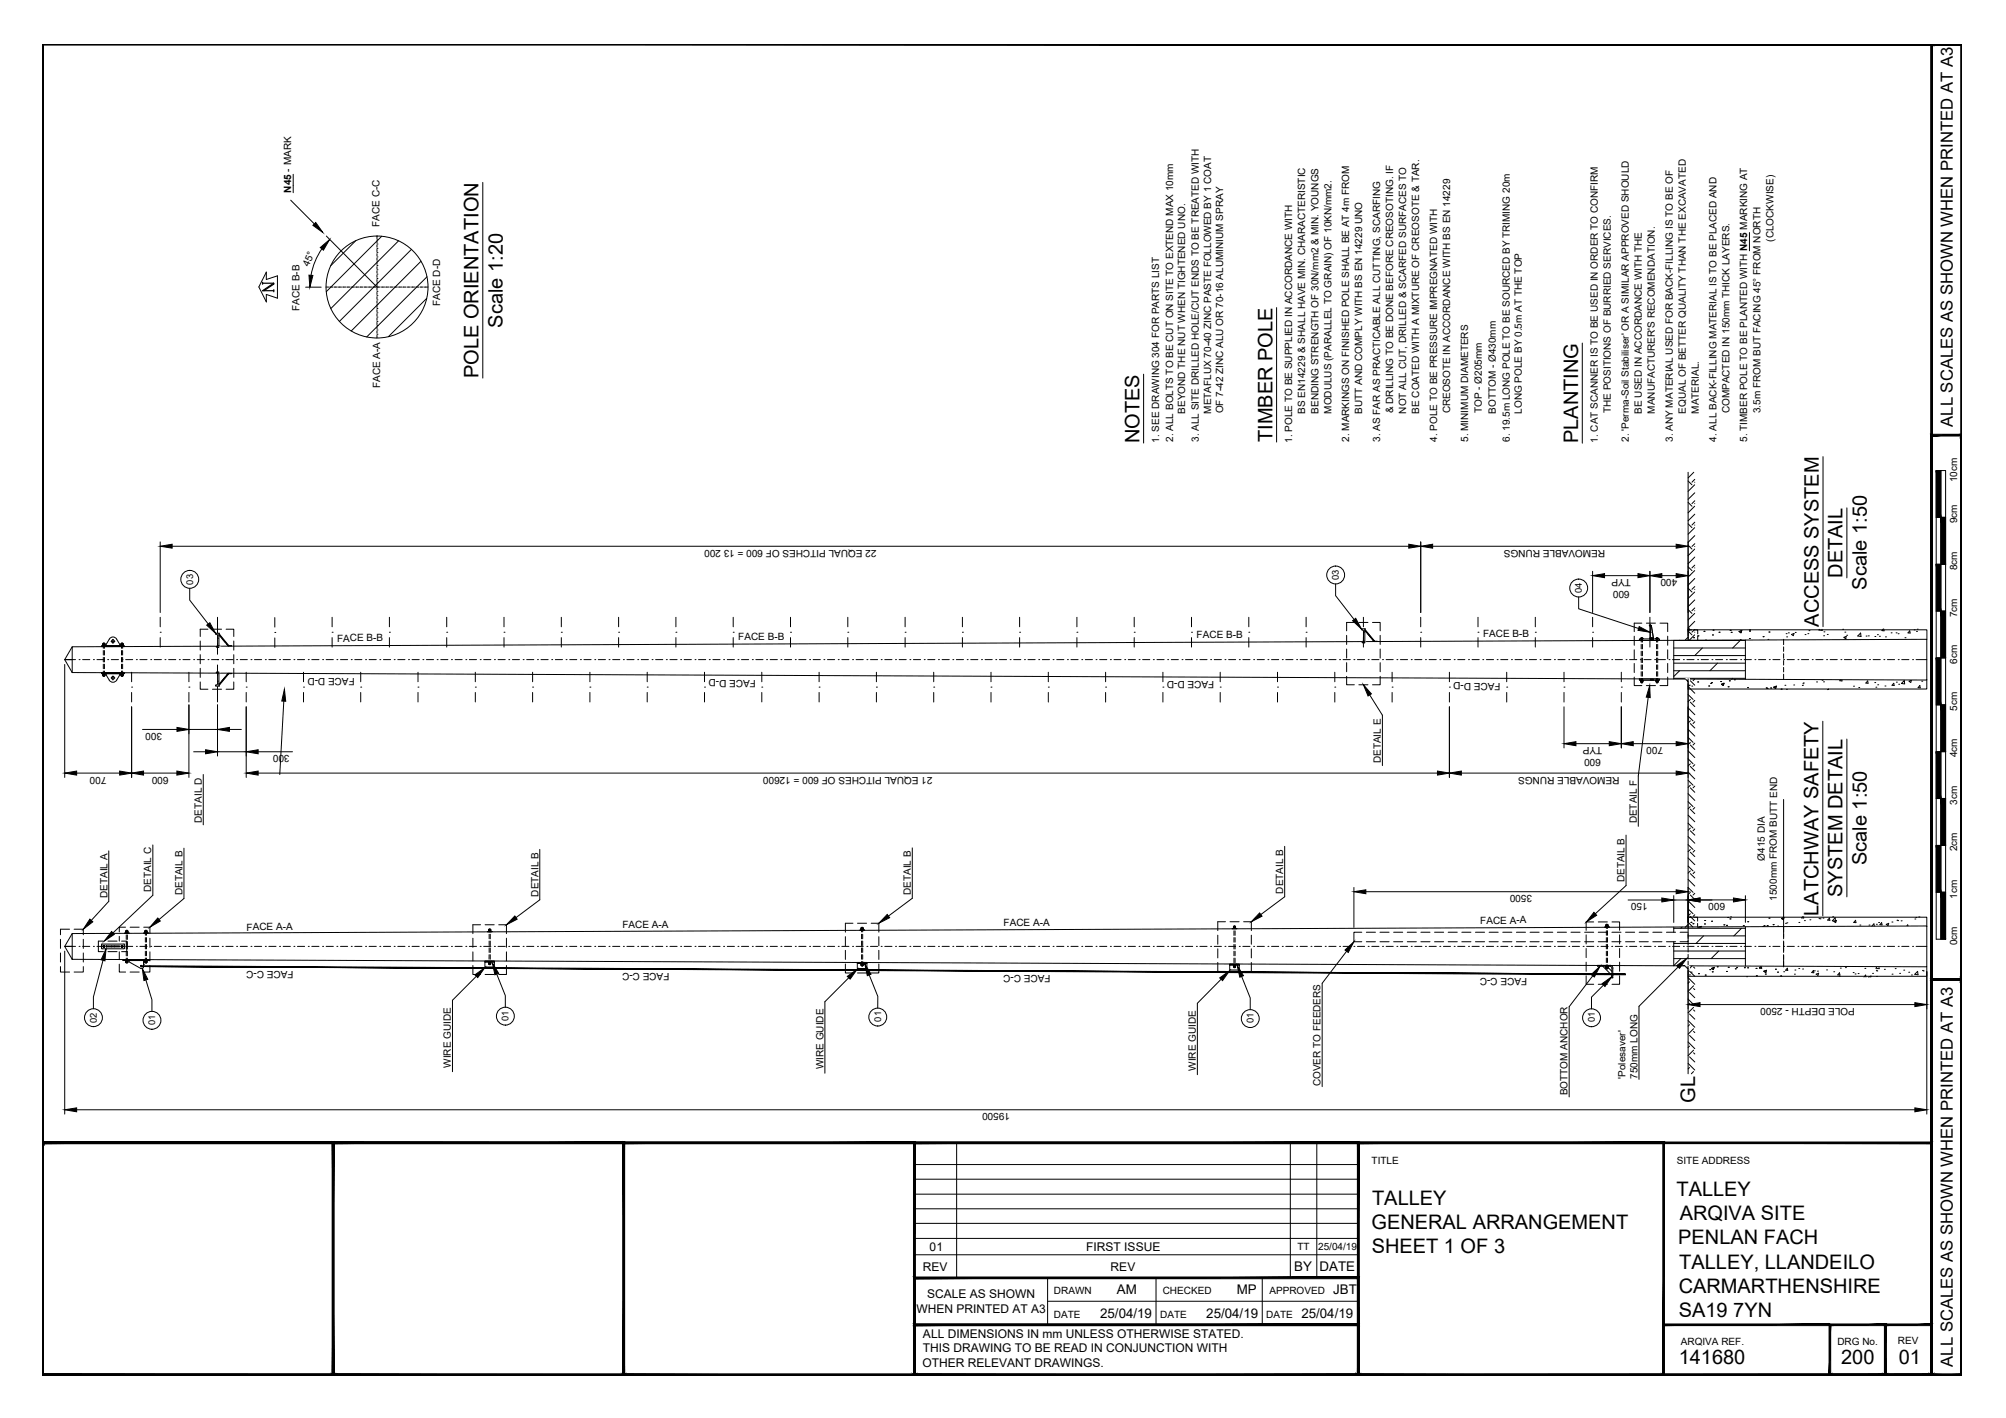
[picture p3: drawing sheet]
<svg xmlns="http://www.w3.org/2000/svg" width="420mm" height="297mm" viewBox="0 0 420 297" stroke-linecap="round" stroke-linejoin="round" font-family="sans-serif">
<defs><g id="words">
<g font-size="4.2">
<text x="105.3" y="68.6" transform="rotate(-90 105.3 68.6)">Scale 1:20</text>
<text x="100.2" y="79.2" transform="rotate(-90 100.2 79.2)">POLE ORIENTATION</text>
<text x="238.6" y="92.8" transform="rotate(-90 238.6 92.8)">NOTES</text>
<text x="266.5" y="92.6" transform="rotate(-90 266.5 92.6)">TIMBER POLE</text>
<text x="330.5" y="92.8" transform="rotate(-90 330.5 92.8)">PLANTING</text>
<text x="385.9" y="121.1" transform="rotate(-90 385.9 121.1)">DETAIL</text>
<text x="391" y="123.5" transform="rotate(-90 391 123.5)">Scale 1:50</text>
<text x="380.9" y="131.3" transform="rotate(-90 380.9 131.3)">ACCESS SYSTEM</text>
<text x="391" y="181.2" transform="rotate(-90 391 181.2)">Scale 1:50</text>
<text x="380.9" y="191.8" transform="rotate(-90 380.9 191.8)">LATCHWAY SAFETY</text>
<text x="385.9" y="187.9" transform="rotate(-90 385.9 187.9)">SYSTEM DETAIL</text>
<text x="355.1" y="231" transform="rotate(-90 355.1 231)">GL</text>
<text x="351.1" y="250.6">TALLEY</text>
<text x="287.3" y="257.5">GENERAL ARRANGEMENT</text>
<text x="287.4" y="252.4">TALLEY</text>
<text x="351.8" y="255.7">ARQIVA SITE</text>
<text x="287.3" y="262.5">SHEET 1 OF 3</text>
<text x="351.5" y="260.7">PENLAN FACH</text>
<text x="351.7" y="265.7">TALLEY, LLANDEILO</text>
<text x="351.6" y="270.8">CARMARTHENSHIRE</text>
<text x="351.6" y="275.8">SA19 7YN</text>
<text x="351.6" y="285.7">141680</text>
<text x="385.6" y="285.7">200</text>
<text x="397.7" y="285.7">01</text>
</g>
<g font-size="3.5">
<text x="409" y="89.4" transform="rotate(-90 409 89.4)">ALL SCALES AS SHOWN WHEN PRINTED AT A3</text>
<text x="409" y="286.3" transform="rotate(-90 409 286.3)">ALL SCALES AS SHOWN WHEN PRINTED AT A3</text>
</g>
<g font-size="2.8">
<text x="271.1" y="266.3">BY</text>
<text x="276.4" y="266.3">DATE</text>
<text x="233.9" y="271.1">AM</text>
<text x="259" y="271.1">MP</text>
<text x="279.3" y="271.1">JBT</text>
<text x="230.4" y="276">25/04/19</text>
<text x="252.7" y="276">25/04/19</text>
<text x="272.6" y="276">25/04/19</text>
</g>
<g font-size="2.5">
<text x="194.7" y="262">01</text>
<text x="227.5" y="262">FIRST ISSUE</text>
<text x="193.3" y="266.2">REV</text>
<text x="232.6" y="266.2">REV</text>
<text x="192" y="275">WHEN PRINTED AT A3</text>
<text x="194.2" y="272">SCALE AS SHOWN</text>
<text x="193.3" y="280.3">ALL DIMENSIONS IN mm UNLESS OTHERWISE STATED.</text>
<text x="193.2" y="286.3">OTHER RELEVANT DRAWINGS.</text>
<text x="193.3" y="283.3">THIS DRAWING TO BE READ IN CONJUNCTION WITH</text>
</g>
<g font-size="2.1">
<text x="61" y="40.4" transform="rotate(-90 61 40.4)">N45 - MARK</text>
<text x="79.5" y="47.5" transform="rotate(-90 79.5 47.5)">FACE C-C</text>
<text x="371.5" y="50.6" transform="rotate(-90 371.5 50.6)">(CLOCKWISE)</text>
<text x="64.7" y="55.9" transform="rotate(-68 64.7 55.9)">45°</text>
<text x="62.7" y="65.1" transform="rotate(-90 62.7 65.1)">FACE B-B</text>
<text x="92.2" y="64.1" transform="rotate(-90 92.2 64.1)">FACE D-D</text>
<text x="79.6" y="81.3" transform="rotate(-90 79.6 81.3)">FACE A-A</text>
<text x="248.2" y="86.7" transform="rotate(-90 248.2 86.7)">BEYOND THE NUT WHEN TIGHTENED UNO.</text>
<text x="253.6" y="86.7" transform="rotate(-90 253.6 86.7)">METAFLUX 70-40 ZINC PASTE FOLLOWED BY 1 COAT</text>
<text x="256.2" y="86.6" transform="rotate(-90 256.2 86.6)">OF 7-42 ZINC ALU OR 70-16 ALUMINIUM SPRAY</text>
<text x="273.4" y="86.7" transform="rotate(-90 273.4 86.7)">BS EN14229 &amp; SHALL HAVE MIN. CHARACTERISTIC</text>
<text x="276.1" y="86.7" transform="rotate(-90 276.1 86.7)">BENDING STRENGTH OF 30N/mm2 &amp; MIN. YOUNGS</text>
<text x="278.9" y="86.7" transform="rotate(-90 278.9 86.7)">MODULUS (PARALLEL TO GRAIN) OF 10KN/mm2.</text>
<text x="285.3" y="86.7" transform="rotate(-90 285.3 86.7)">BUTT AND COMPLY WITH BS EN 14229 UNO</text>
<text x="291.8" y="86.6" transform="rotate(-90 291.8 86.6)">&amp; DRILLING TO BE DONE BEFORE CREOSOTING. IF</text>
<text x="294.5" y="86.7" transform="rotate(-90 294.5 86.7)">NOT ALL CUT, DRILLED &amp; SCARFED SURFACES TO</text>
<text x="297.3" y="86.7" transform="rotate(-90 297.3 86.7)">BE COATED WITH A MIXTURE OF CREOSOTE &amp; TAR.</text>
<text x="303.7" y="86.6" transform="rotate(-90 303.7 86.6)">CREOSOTE IN ACCORDANCE WITH BS EN 14229</text>
<text x="310.4" y="86.6" transform="rotate(-90 310.4 86.6)">TOP - Ø205mm</text>
<text x="313.3" y="86.7" transform="rotate(-90 313.3 86.7)">BOTTOM - Ø430mm</text>
<text x="318.8" y="86.7" transform="rotate(-90 318.8 86.7)">LONG POLE BY 0.5m AT THE TOP</text>
<text x="337.4" y="86.6" transform="rotate(-90 337.4 86.6)">THE POSITIONS OF BURRIED SERVICES.</text>
<text x="343.9" y="86.7" transform="rotate(-90 343.9 86.7)">BE USED IN ACCORDANCE WITH THE</text>
<text x="346.6" y="86.7" transform="rotate(-90 346.6 86.7)">MANUFACTURER'S RECOMENDATION.</text>
<text x="353.1" y="86.7" transform="rotate(-90 353.1 86.7)">EQUAL OF BETTER QUALITY THAN THE EXCAVATED</text>
<text x="355.8" y="86.7" transform="rotate(-90 355.8 86.7)">MATERIAL.</text>
<text x="362.3" y="86.6" transform="rotate(-90 362.3 86.6)">COMPACTED IN 150mm THICK LAYERS.</text>
<text x="368.7" y="86.6" transform="rotate(-90 368.7 86.6)">3.5m FROM BUT FACING 45° FROM NORTH</text>
<text x="242.8" y="92.7" transform="rotate(-90 242.8 92.7)">1. SEE DRAWING 304 FOR PARTS LIST</text>
<text x="245.7" y="92.6" transform="rotate(-90 245.7 92.6)">2. ALL BOLTS TO BE CUT ON SITE TO EXTEND MAX 10mm</text>
<text x="251.1" y="92.6" transform="rotate(-90 251.1 92.6)">3. ALL SITE DRILLED HOLE/CUT ENDS TO BE TREATED WITH</text>
<text x="270.7" y="92.7" transform="rotate(-90 270.7 92.7)">1. POLE TO BE SUPPLIED IN ACCORDANCE WITH</text>
<text x="282.6" y="92.6" transform="rotate(-90 282.6 92.6)">2. MARKINGS ON FINISHED POLE SHALL BE AT 4m FROM</text>
<text x="289.1" y="92.6" transform="rotate(-90 289.1 92.6)">3. AS FAR AS PRACTICABLE ALL CUTTING, SCARFING</text>
<text x="301" y="92.5" transform="rotate(-90 301 92.5)">4. POLE TO BE PRESSURE IMPREGNATED WITH</text>
<text x="307.5" y="92.6" transform="rotate(-90 307.5 92.6)">5. MINIMUM DIAMETERS</text>
<text x="316.2" y="92.6" transform="rotate(-90 316.2 92.6)">6. 19.5m LONG POLE TO BE SOURCED BY TRIMING 20m</text>
<text x="334.7" y="92.7" transform="rotate(-90 334.7 92.7)">1. CAT SCANNER IS TO BE USED IN ORDER TO CONFIRM</text>
<text x="341.2" y="92.6" transform="rotate(-90 341.2 92.6)">2. 'Perma-Soil Stabiliser' OR A SIMILAR APPROVED SHOULD</text>
<text x="350.4" y="92.6" transform="rotate(-90 350.4 92.6)">3. ANY MATERIAL USED FOR BACK-FILLING IS TO BE OF</text>
<text x="359.5" y="92.5" transform="rotate(-90 359.5 92.5)">4. ALL BACK-FILLING MATERIAL IS TO BE PLACED AND</text>
<text x="366" y="92.6" transform="rotate(-90 366 92.6)">5. TIMBER POLE TO BE PLANTED WITH N45 MARKING AT</text>
<text x="409.9" y="101" transform="rotate(-90 409.9 101)">10cm</text>
<text x="409.9" y="109.6" transform="rotate(-90 409.9 109.6)">9cm</text>
<text x="183.6" y="115.3" transform="rotate(-180 183.6 115.3)">22 EQUAL PITCHES OF 600 = 13 200</text>
<text x="336.2" y="115.1" transform="rotate(-180 336.2 115.1)">REMOVABLE RUNGS</text>
<text x="409.9" y="119.5" transform="rotate(-90 409.9 119.5)">8cm</text>
<text x="341.3" y="123.8" transform="rotate(-180 341.3 123.8)">600</text>
<text x="341.6" y="121.3" transform="rotate(-180 341.6 121.3)">TYP</text>
<text x="351.3" y="121.3" transform="rotate(-180 351.3 121.3)">400</text>
<text x="409.9" y="129.3" transform="rotate(-90 409.9 129.3)">7cm</text>
<text x="70.6" y="134.4">FACE B-B</text>
<text x="154.6" y="134">FACE B-B</text>
<text x="250.6" y="133.7">FACE B-B</text>
<text x="310.6" y="133.4">FACE B-B</text>
<text x="74.3" y="142" transform="rotate(-180 74.3 142)">FACE D-D</text>
<text x="158.3" y="142.4" transform="rotate(-180 158.3 142.4)">FACE D-D</text>
<text x="254.3" y="142.7" transform="rotate(-180 254.3 142.7)">FACE D-D</text>
<text x="314.3" y="143" transform="rotate(-180 314.3 143)">FACE D-D</text>
<text x="409.9" y="139.1" transform="rotate(-90 409.9 139.1)">6cm</text>
<text x="409.9" y="148.9" transform="rotate(-90 409.9 148.9)">5cm</text>
<text x="33.9" y="153.5" transform="rotate(-180 33.9 153.5)">300</text>
<text x="60.6" y="158.2" transform="rotate(-180 60.6 158.2)">300</text>
<text x="289.2" y="159.9" transform="rotate(-90 289.2 159.9)">DETAIL E</text>
<text x="335.3" y="159" transform="rotate(-180 335.3 159)">600</text>
<text x="335.6" y="156.5" transform="rotate(-180 335.6 156.5)">TYP</text>
<text x="348.3" y="156.5" transform="rotate(-180 348.3 156.5)">700</text>
<text x="409.9" y="158.6" transform="rotate(-90 409.9 158.6)">4cm</text>
<text x="22.3" y="162.7" transform="rotate(-180 22.3 162.7)">700</text>
<text x="35.3" y="162.7" transform="rotate(-180 35.3 162.7)">600</text>
<text x="195.3" y="162.8" transform="rotate(-180 195.3 162.8)">21 EQUAL PITCHES OF 600 = 12600</text>
<text x="339.2" y="162.7" transform="rotate(-180 339.2 162.7)">REMOVABLE RUNGS</text>
<text x="42.3" y="172.4" transform="rotate(-90 42.3 172.4)">DETAIL D</text>
<text x="342.8" y="172.5" transform="rotate(-90 342.8 172.5)">DETAIL F</text>
<text x="409.9" y="168.6" transform="rotate(-90 409.9 168.6)">3cm</text>
<text x="409.9" y="178.3" transform="rotate(-90 409.9 178.3)">2cm</text>
<text x="340.3" y="184.8" transform="rotate(-90 340.3 184.8)">DETAIL B</text>
<text x="369.7" y="180.3" transform="rotate(-90 369.7 180.3)">Ø415 DIA</text>
<text x="22.5" y="188.1" transform="rotate(-90 22.5 188.1)">DETAIL A</text>
<text x="31.7" y="186.9" transform="rotate(-90 31.7 186.9)">DETAIL C</text>
<text x="38.2" y="187.5" transform="rotate(-90 38.2 187.5)">DETAIL B</text>
<text x="112.8" y="187.8" transform="rotate(-90 112.8 187.8)">DETAIL B</text>
<text x="190.8" y="187.5" transform="rotate(-90 190.8 187.5)">DETAIL B</text>
<text x="268.8" y="187.2" transform="rotate(-90 268.8 187.2)">DETAIL B</text>
<text x="320.9" y="187.5" transform="rotate(-180 320.9 187.5)">3500</text>
<text x="345.1" y="189.3" transform="rotate(-180 345.1 189.3)">150</text>
<text x="361.3" y="189.3" transform="rotate(-180 361.3 189.3)">600</text>
<text x="372.2" y="188.7" transform="rotate(-90 372.2 188.7)">1500mm FROM BUTT END</text>
<text x="409.9" y="188.3" transform="rotate(-90 409.9 188.3)">1cm</text>
<text x="51.7" y="194.9">FACE A-A</text>
<text x="130.4" y="194.5">FACE A-A</text>
<text x="210.2" y="194">FACE A-A</text>
<text x="310" y="193.5">FACE A-A</text>
<text x="409.9" y="198" transform="rotate(-90 409.9 198)">0cm</text>
<text x="61.5" y="203.5" transform="rotate(-180 61.5 203.5)">FACE C-C</text>
<text x="140.2" y="203.9" transform="rotate(-180 140.2 203.9)">FACE C-C</text>
<text x="220.1" y="204.3" transform="rotate(-180 220.1 204.3)">FACE C-C</text>
<text x="319.9" y="204.9" transform="rotate(-180 319.9 204.9)">FACE C-C</text>
<text x="388.5" y="211.2" transform="rotate(-180 388.5 211.2)">POLE DEPTH - 2500</text>
<text x="94.5" y="223.7" transform="rotate(-90 94.5 223.7)">WIRE GUIDE</text>
<text x="172.5" y="224" transform="rotate(-90 172.5 224)">WIRE GUIDE</text>
<text x="250.5" y="224.3" transform="rotate(-90 250.5 224.3)">WIRE GUIDE</text>
<text x="276.6" y="227.5" transform="rotate(-90 276.6 227.5)">COVER TO FEEDERS</text>
<text x="340.4" y="226" transform="rotate(-90 340.4 226)">'Polesaver'</text>
<text x="342.9" y="226" transform="rotate(-90 342.9 226)">750mm LONG</text>
<text x="211.5" y="233.2" transform="rotate(-180 211.5 233.2)">19500</text>
<text x="328.3" y="229.4" transform="rotate(-90 328.3 229.4)">BOTTOM ANCHOR</text>
<text x="287.3" y="243.9">TITLE</text>
<text x="351.2" y="243.9">SITE ADDRESS</text>
<text x="271.7" y="261.9">TT</text>
<text x="276.1" y="261.9">25/04/19</text>
<text x="220.8" y="271.1">DRAWN</text>
<text x="243.5" y="271.1">CHECKED</text>
<text x="265.9" y="271.1">APPROVED</text>
<text x="220.8" y="276">DATE</text>
<text x="243" y="276">DATE</text>
<text x="265.2" y="276">DATE</text>
<text x="352.1" y="281.6">ARQIVA REF.</text>
<text x="384.8" y="281.6">DRG No.</text>
<text x="397.5" y="281.6">REV</text>
</g>
<g font-size="2">
<text x="40.4" y="122.5" transform="rotate(-90 40.4 122.5)">03</text>
<text x="280.4" y="121.5" transform="rotate(-90 280.4 121.5)">03</text>
<text x="331.4" y="124.3" transform="rotate(-90 331.4 124.3)">04</text>
<text x="20.3" y="214.3" transform="rotate(-90 20.3 214.3)">02</text>
<text x="32.5" y="214.7" transform="rotate(-90 32.5 214.7)">01</text>
<text x="106.5" y="213.8" transform="rotate(-90 106.5 213.8)">01</text>
<text x="184.6" y="214" transform="rotate(-90 184.6 214)">01</text>
<text x="262.6" y="214.3" transform="rotate(-89 262.6 214.3)">01</text>
<text x="334" y="214.2" transform="rotate(-90 334 214.2)">01</text>
</g>
</g></defs>
<!-- layer: TEXT AND DIMENSIONS -->
<g fill="none" stroke="#000" stroke-width=".21">
<path d="M61.4 36.5v3.9M101.1 38.2v41M60.9 41.9l4.9 5M68.4 49.4l10.6 10.7M74.5 50.4l-5.3 5.3M80 49.5l-11.7 11.6M83.5 50.4l-14.2 14.2M86.2 52.2l-15.1 15.1M88.2 54.7l-14.6 14.6M89.4 58l-12.6 12.6M366.4 48.7v3.8M89.4 62.5l-8 8"/>
<path d="M239.5 78.4v14.4M267.4 64.4v28.2M331.4 71.9v20.9M353.6 98.9v35.2M354.8 98.9l-1.2 1.2M381.8 95.7v35.6M33.6 113.5v14.8M36.1 114.4h259M297.6 113.5v14.8M300.1 114.4h51M333.6 119.7v8.6M345.6 119.7v8.6"/>
<path d="M353.6 100.8l.8 .8M353.6 105.2l.8 .8M353.6 109.7l.8 .8M353.6 114.2l.8 .8M353.6 118.7l.8 .8M355 101h.1M355 105.5h.1M355 110h.1M355 114.5h.1M355 119h.1M355 101.6l-1.4 1.3M355 106l-1.4 1.4"/>
<path d="M355 110.5l-1.4 1.4M355 115l-1.4 1.4M355 119.5l-1.4 1.4M355 103.2l-1.4 1.4M355 107.7l-1.4 1.4M355 112.2l-1.4 1.4M355 116.7l-1.4 1.4M355 100.4l-.6 .6M355 104.9l-.6 .6M355 109.4l-.6 .6M355 113.9l-.6 .6M355 118.4l-.6 .6"/>
<path d="M386.8 106.4v14.7M13.6 139.2v23.7M33.6 132.4h.1M33.6 129.3v2M33.6 133.6v2M39.7 123.3v2.4l3.9 5M41.9 134.3v1.9M41.9 137.1v1.9M41.9 140v1.9M43.5 131.8h-1.6v1.5M44.5 131.8h1.9M45.6 133.7h.1"/>
<path d="M45.6 138.2h.1M45.6 129.3v3.3M45.6 134.8v2.3M45.6 139.3v2.3M45.9 132.9l1.9 2.4M47.4 131.8h1.6v1.5M49 134.3v1.9M49 137.1v1.9M49 140v1.9M57.6 132.5h.1M57.6 129.4v2M57.6 133.6v2"/>
<path d="M69.6 132.4h.1M69.6 129.3v2M69.6 133.6v2M81.6 132.4h.1M81.6 129.3v2M81.6 133.6v2M93.6 132.4h.1M93.6 129.3v2M93.6 133.6v2M105.6 132.4h.1M105.6 129.3v2M105.6 133.6v2"/>
<path d="M117.6 132.4h.1M117.6 129.3v2M117.6 133.6v2M129.6 132.4h.1M129.6 129.3v2M129.6 133.6v2M141.6 132.4h.1M141.6 129.3v2M141.6 133.6v2M153.6 132.4h.1M153.6 129.3v2M153.6 133.6v2"/>
<path d="M165.6 132.4h.1M165.6 129.3v2M165.6 133.6v2M177.6 132.4h.1M177.6 129.3v2M177.6 133.6v2M189.6 132.4h.1M189.6 129.3v2M189.6 133.6v2M201.6 132.4h.1M201.6 129.3v2M201.6 133.6v2"/>
<path d="M213.6 132.4h.1M213.6 129.3v2M213.6 133.6v2M225.6 132.4h.1M225.6 129.3v2M225.6 133.6v2M237.6 132.4h.1M237.6 129.3v2M237.6 133.6v2M249.6 132.4h.1M249.6 129.3v2M249.6 133.6v2"/>
<path d="M261.6 132.4h.1M261.6 129.3v2M261.6 133.6v2M273.6 132.4h.1M273.6 129.3v2M273.6 133.6v2M279.7 122.3v2.5l3.9 5M282.1 133.1v1.9M282.1 136v1.9M282.1 138.8v1.9M283.7 130.4h-1.6v1.7M284.6 130.4h1.9"/>
<path d="M285.6 132.4h.1M285.6 129.3v2M285.6 133.6v2M285.9 132l2 2.3M287.5 130.4h1.6v1.7M289.1 133.1v1.9M289.1 136v1.9M289.1 138.8v1.9M297.6 132.4h.1M297.6 129.3v2M297.6 133.6v2M309.6 132.4h.1"/>
<path d="M309.6 129.3v2M309.6 133.6v2M321.6 132.4h.1M321.6 129.3v2M321.6 133.6v2M330.7 125.1v2.4l12.5 4.2M333.6 132.4h.1M333.6 129.3v2M333.6 133.6v2M336.1 120.6h7M342.3 133.3v1.9M342.3 136.1v1.9"/>
<path d="M342.3 139v1.9M343.9 130.5h-1.6v1.8M344.8 130.5h1.9M345.6 132.4h.1M345.6 129.3v2M345.6 133.6v2M347.7 130.5h1.6v1.8M348.1 120.6h3M349.3 133.3v1.9M349.3 136.1v1.9M349.3 139v1.9M350.6 135.7h15"/>
<path d="M350.6 137.3h15M350.6 138.9h15M351.8 134.1v.1M353.6 123.2l.8 .8M353.6 127.7l.8 .8M353.6 132.2l.8 .8M353.6 131.9l.7 .1M354.8 132h.8v.8M355 123.4v.1M355 127.9v.1M355 132.4h.1M355 124l-1.4 1.4"/>
<path d="M355 128.5l-1.4 1.4M355 133l-1.2 1.1M355 121.2l-1.4 1.4M355 125.7l-1.4 1.4M355 130.2l-1.4 1.4M355 122.9l-.6 .5M355 127.4l-.6 .5M355 131.8l-.6 .6M355.6 133.2v.9M356.6 135.7l-1.6 1.6M359.7 138.9l-1.6 1.6M364.5 134.2l-1.6 1.5"/>
<path d="M365.6 134.2h-15v8M365.6 134.1v8.2M27.6 143.9h.1M27.6 140.8v2M27.6 145.1v1.9M27.6 148.1v14.8M29.9 152.8h7.2M39.6 143.9h.1M39.6 140.8v2M39.6 145.1v1.9M39.6 147.7v15.2M39.6 152.8h6"/>
<path d="M40.6 157.5h2.5M41.9 142.9v1.5h1.6M44.5 144.4h1.9M45.6 142.7h.1M45.6 143.8v3.2M45.6 147.7v10.7M45.6 157.5h6M47.8 141.1l-1.9 2.3M48.1 152.8h2.5M49 142.9v1.5h-1.6M51.6 143.9h.1M51.6 140.8v2"/>
<path d="M51.6 145.1v1.9M51.6 148.1v14.8M54.1 157.5h7.2M59.4 146.9l-.8 15.3M63.6 143.9h.1M63.6 140.8v2M63.6 145.1v1.9M75.6 143.9h.1M75.6 140.8v2M75.6 145.1v1.9M87.6 143.9h.1M87.6 140.8v2"/>
<path d="M87.6 145.1v1.9M99.6 143.9h.1M99.6 140.8v2M99.6 145.1v1.9M111.6 143.9h.1M111.6 140.8v2M111.6 145.1v1.9M123.6 143.9h.1M123.6 140.8v2M123.6 145.1v1.9M135.6 143.9h.1M135.6 140.8v2"/>
<path d="M135.6 145.1v1.9M147.6 143.9h.1M147.6 140.8v2M147.6 145.1v1.9M159.6 143.9h.1M159.6 140.8v2M159.6 145.1v1.9M171.6 143.9h.1M171.6 140.8v2M171.6 145.1v1.9M183.6 143.9h.1M183.6 140.8v2"/>
<path d="M183.6 145.1v1.9M195.6 143.9h.1M195.6 140.8v2M195.6 145.1v2M207.6 143.9h.1M207.6 140.8v2M207.6 145.1v2M219.6 143.9h.1M219.6 140.8v2M219.6 145.1v2M231.6 143.9h.1M231.6 140.8v2"/>
<path d="M231.6 145.1v2M243.6 143.9h.1M243.6 140.8v2M243.6 145.1v2M255.6 143.9h.1M255.6 140.8v2M255.6 145.1v2M267.6 143.9h.1M267.6 140.8v2M267.6 145.1v2M279.6 143.9h.1M279.6 140.8v2"/>
<path d="M279.6 145.1v2M282.1 141.7v1.7h1.6M284.6 143.4h1.9M286.9 145.6l2.6 4.2v10.6M289.1 141.7v1.7h-1.6M291.6 143.9h.1M291.6 140.8v2M291.6 145.1v2M303.6 143.9h.1M303.6 140.8v2M303.6 145.1v2M303.6 148.1v14.8"/>
<path d="M315.6 143.9h.1M315.6 140.8v2M315.6 145.1v2M327.6 143.9h.1M327.6 140.8v2M327.6 145.1v2M327.6 148.1v8.6M330.1 155.8h7M339.6 143.9h.1M339.6 140.8v2M339.6 145.1v2M339.6 148.1v8.6"/>
<path d="M342.1 155.8h9M342.3 141.8v1.8h1.6M344.8 143.6h1.9M345.2 146.1l-2.1 16.5v10.5M349.3 141.8v1.8h-1.6M350.6 140.5h15M350.6 142.1h15M351.8 140.5l-1.2 1.2M353.6 142.3v51.9M353.6 159l1 1M353.6 154.5l1 1M353.6 150l1 1"/>
<path d="M353.6 145.5l1 1M353.6 157.3l1.4 1.4M353.6 152.8l1.4 1.4M353.6 148.3l1.4 1.4M353.6 143.8l1.4 1.4M353.8 142.3l-.2 .2M354 146.5l-.4 .5M354 151l-.4 .5M354 155.5l-.4 .5M354 160l-.4 .5M354 156.1l1 .9M354 151.6l1 .9"/>
<path d="M354 147.1l1 .9M354 142.6l1 .9M354.9 142.3l-.3 .3M355 146.7l-.4 .4M355 151.2l-.4 .4M355 155.7l-.4 .4M362.9 142.1l-.2 .2M381.8 151.1v40.7M386.8 154.8v33.1M16.1 161.9h9M22.8 178.2v10.6l-3.7 4M30.1 161.9h6.9"/>
<path d="M32 177v10.5l-8.3 7.9M38.5 177.7v10.5l-5.2 4.4M42.6 162.2v10.6M54.1 161.9h247M113.1 177.9v10.6l-5 3.7M191.1 177.6v10.6l-5 3.7M269.1 177.3v10.6l-5 3.7M306.1 161.9h45M340.6 174.9v10.6l-6.5 5.9M353.6 176.9l1 1M353.6 172.4l1 1.1M353.6 167.9l1 1.1"/>
<path d="M353.6 163.4l1 1.1M353.6 179.7l1.4 1.4M353.6 175.2l1.4 1.4M353.6 170.8l1.4 1.3M353.6 166.3l1.4 1.4M353.6 161.8l1.4 1.4M354 164.5l-.4 .5M354 169l-.4 .4M354 173.5l-.4 .4M354 177.9l-.4 .5M354 178.5l1 .9M354 174l1 .9"/>
<path d="M354 169.5l1 1M354 165l1 1M354 160.5l1 1M355 160.2l-.4 .3M355 164.7l-.4 .3M355 169.2l-.4 .3M355 173.7l-.4 .3M355 178.1l-.4 .4M373.6 167.5v28.8M12.7 196.8v1.9M12.7 199.6v1.9M13.6 199.2v34.2"/>
<path d="M14.6 194.6h-1.9v1.2M15.5 194.6h1.9v1.2M17.4 196.8v1.9M17.4 199.6v1.9M21.6 198.2h.4M21.7 197.1h-1.1v2.2h1.1M21.8 198.1v.3M22.6 197.1h1.9M22.6 199.3h1.9M25 196.2v.9M25 199.4v1.6M25.4 198.2h.3"/>
<path d="M25.5 197.1h1.1v2.2h-1.1M25.6 198.1v.3M26.3 194.2h-1.3v1M27.2 194.2h2M30.1 194.2h1.3v1.4M31.4 196.5v1.9M31.4 199.4v1.9M99 196.5v1.9M99 199.4v1.9M100.7 193.7h-1.7v1.9M101.6 193.7h1.9M104.5 193.7h1.6v1.9"/>
<path d="M106.1 196.5v1.9M106.1 199.4v1.9M177.1 196.2v1.9M177.1 199.1v1.9M178.7 193.4h-1.6v1.9M179.6 193.4h1.9M182.5 193.4h1.6v1.9M184.1 196.2v1.9M184.1 199.1v1.9M255.1 195.9v1.9M255.1 198.8v1.9M256.7 193.1h-1.6v1.8"/>
<path d="M257.6 193.1h1.9M260.5 193.1h1.6v1.8M262.1 195.9v1.9M262.1 198.8v1.9M282.1 199.3l-5.2 6.7v21.6M283.6 185.9v8.4M286.1 186.8h65M332.2 195.8v1.9M332.2 198.7v1.9M333.8 193.1h-1.6v1.8M334.8 193.1h1.9M337.6 193.1h1.6v1.8"/>
<path d="M339.2 195.8v1.9M339.2 198.7v1.9M341 188.5h7.1M350.6 194.5h15M350.6 197.6h15M350.6 199.2h15M350.6 187.6v5.6M350.6 194.2v1.1M350.6 197.3v5M350.6 188.5h3M352.3 194.2l-.2 .3M353.6 190.4l1 1"/>
<path d="M353.6 185.9l1 1M353.6 181.4l1 1M353.6 193.2l.9 1M353.6 188.7l1.4 1.4M353.6 184.2l1.4 1.4M353.6 196h12M353.6 192.1h.7M354 182.4l-.4 .5M354 186.9l-.4 .5M354 191.4l-.4 .5M354 192l1 .9M354 187.5l1 .9"/>
<path d="M354 183l1 .9M354.8 192.1l.8 .1v.8M355 182.6l-.4 .4M355 187.1l-.4 .4M355 191.6l-.4 .4M355.6 193.4v.9M356.8 196l-1.6 1.6M360 199.2l-1.6 1.6M363.1 188.5h-7M364.8 194.5l-1.6 1.5M365.6 187.6v5.6M365.6 194.1v8.3"/>
<path d="M373.6 197.3v1.9M12.7 202.5v1.1h1.9M17.4 202.5v1.1h-1.9M21.6 201.2l-2 7.7v2.4M25 202v1.6h1.3M27.2 203.6h2M27.6 201.2h.1M30.1 202h.1M30.6 205.3l1.2 4.1v2.5M31.4 202.2v1.4h-1.3M99 202.2v1.9h1.7M99.8 204.5l-5 5v15"/>
<path d="M101.6 204.1h1.9M104 204l1.8 4.6v2.4M106.1 202.2v1.9h-1.6M177.1 201.9v1.9h1.6M177.8 204.8l-5 5v15M179.6 203.8h1.9M182.1 204.2l1.8 4.5-.1 2.5M184.1 201.9v1.9h-1.6M255.1 201.6v1.9h1.6M255.8 205.1l-5 5.1v14.9M257.6 203.5h1.9M260.1 204.5l1.8 4.5v2.5"/>
<path d="M262.1 201.6v1.9h-1.6M332.2 204.4v1.8h1.6M332.2 201.5v2M333.6 204.4l-4.9 6.5v18.9M334.8 206.2h1.9M335.9 206.4l-2.6 2.5v2.4M336.4 202.3h.3M339.2 204.4v1.8h-1.6M339.2 201.5v2M350.6 200.8h15M351.5 202.6l-8.2 8.2v15.3M352.1 200.8l-1.5 1.5"/>
<path d="M353.6 202.3v22.6M353.6 204.8l1.4 1.4M353.6 209.3l1.4 1.4M353.6 213.8l1.4 1.4M353.6 218.3l1.4 1.4M353.9 203.4l1.1 1.1M353.9 207.9l1.1 1.1M353.9 212.4l1.1 1.1M353.9 216.9l1.1 1.1M353.9 205.7l-.3 .3M353.9 210.2l-.3 .3M353.9 214.7l-.3 .2"/>
<path d="M353.9 219.1l-.3 .3M354.4 202.3l-.8 .9M354.7 202.6l.3 .2M354.7 207.1l.3 .2M354.7 211.6l.3 .2M354.7 216l.3 .3M354.7 206.5l-1.1 1.2M354.7 211l-1.1 1.2M354.7 215.5l-1.1 1.1M354.7 220l-1.1 1.1M373.6 200.2v2.2M403.6 203.5v29.9"/>
<path d="M16.1 232.5h385M353.6 222.8l1.4 1.4M353.9 221.4l1.1 1.1M353.9 223.6l-.3 .3M354.7 220.5l.3 .3M354.7 224.5l-.4 .4"/>
<circle cx="39.7" cy="121.4" r="1.87"/>
<circle cx="279.8" cy="120.4" r="1.87"/>
<circle cx="330.7" cy="123.2" r="1.87"/>
<circle cx="19.6" cy="213.2" r="1.87"/>
<circle cx="31.8" cy="213.7" r="1.87"/>
<circle cx="105.9" cy="212.9" r="1.87"/>
<circle cx="183.9" cy="213.1" r="1.87"/>
<circle cx="261.9" cy="213.4" r="1.87"/>
<circle cx="333.4" cy="213.2" r="1.87"/>
</g>
<!-- layer: MEDIUM THICKNESS -->
<g fill="none" stroke="#000" stroke-width=".21">
<path d="M13.6 138.2h1.5M15.1 135.5l388.5-1.6v8.6l-388.5-1.6zM15.1 135.5l-1.5 2.7 1.5 2.7M21.3 135.3h4.8v.1h-4.8zM23.1 133.6a.88 .88 0 0 1 1.3 .3l.7 1.1v.3h-2.8v-.3zM343.4 133.8h4.2v.4h-4.2zM343.7 133.8v.4M344 133.8v.4M345.4 130.9l.3 .1zM345.6 131h.3l.4 2.8h-.7zM345.7 131h.2l.4 2.8h-.6zM345.7 133.8v.4"/>
<path d="M345.9 133.8v.4M346.1 133.8v.4M346.3 133.8v.4M346.9 133.8v.4M347.2 133.8v.4M353.5 132h.1M353.6 131.9h50v2M353.6 133.5l-.6 .6M353.6 131.9v2.2M353.7 132h.1M21.3 140.9h4.8v.2h-4.8zM22.3 141.1h2.8a2.46 2.46 0 0 1-1.1 1.8 .89 .89 0 0 1-1.1-.4l-.6-1.1z"/>
<path d="M343.4 142.2h4.2v.3h-4.2zM343.7 142.2v.3M344 142.2v.3M345.7 142.2v.3M345.9 142.2v.3M346.1 142.2v.3M346.3 142.2v.3M346.9 142.2v.3M347.2 142.2v.3M353 142.2l.6 .6v1.5h50v-2M353 142.2l.6 .6v-.6M13.6 198.2h1.5"/>
<path d="M15.1 195.6l388.5-1.6v8.5l-388.5-1.5zM15.1 195.6l-1.5 2.6 1.5 2.8M21.4 198.8h4.6M21.4 197.8h4.6M21.4 197.7l-.1 .1 .1 .9M22.3 198.1h2.8v.3h-2.8zM26 197.7v1M285.2 195.3h-1.6v2h1.6M286.2 195.3h1.9M286.2 197.3h1.9M289 195.3h1.9M289 197.3h1.9"/>
<path d="M291.9 195.3h1.9M291.9 197.3h1.9M294.8 195.3h1.9M294.8 197.3h1.9M297.6 195.3h1.9M297.6 197.3h1.9M300.5 195.3h1.9M300.5 197.3h1.9M303.3 195.3h1.9M303.3 197.3h1.9M306.2 195.3h1.9M306.2 197.3h1.9"/>
<path d="M309 195.3h1.9M309 197.3h1.9M311.9 195.3h1.9M311.9 197.3h1.9M314.8 195.3h1.9M314.8 197.3h1.9M317.6 195.3h1.9M317.6 197.3h1.9M320.5 195.3h1.9M320.5 197.3h1.9M323.3 195.3h1.9M323.3 197.3h1.9"/>
<path d="M326.2 195.3h1.9M326.2 197.3h1.9M329 195.3h1.9M329 197.3h1.9M331.9 195.3h1.9M331.9 197.3h1.9M334.8 195.3h1.9M334.8 197.3h1.9M337.6 195.3h1.9M337.6 197.3h1.9M340.5 195.3h1.9M340.5 197.3h1.9"/>
<path d="M343.3 195.3h1.9M343.3 197.3h1.9M346.2 195.3h1.9M346.2 197.3h1.9M349 195.3h2M349 197.3h2M351.9 195.3h1.7v2h-1.7M353.5 192h.1M353.6 193.7l-.7 .6M353.6 192.1h50v2M353.6 192.1h.1M353.6 192.1v2.2"/>
<path d="M25.8 201h5.6v.2h-5.6zM26.4 201v.2M26.7 201v.2M30.1 202.5a.4 .4 0 0 1-.6 .4l-2.4-1.4v-.3h3v1.3M30.4 201v.2M30.7 201v.2M101.6 201.5h2v1.1h-2zM101.6 201.3h2v.2h-2zM179.6 201.8h2v1.1h-2zM179.6 201.6h2v.2h-2zM257.6 202.1h2v1.1h-2zM257.6 201.9h2v.2h-2z"/>
<path d="M335.7 202.4l1.9 1.9v.5M336.4 202.2v.2M336.6 202.4l1 1.1M336.7 202.2v.2M337.8 202.8v2h-.2M337.8 202.8a.57 .57 0 0 0-.6-.6h-2.6v.2l2.8 .1 .2 .3v2M352.5 202.3h.5M353.6 202.4v.6l-.6-.6 .6 .6v1.5h50v-2"/>
<circle cx="79" cy="60.1" r="10.7"/>
<circle cx="23.7" cy="134.3" r=".31"/>
<circle cx="23.7" cy="142" r=".31"/>
<circle cx="21.8" cy="198.2" r=".14"/>
<circle cx="25.6" cy="198.2" r=".14"/>
<circle cx="29.6" cy="202.4" r=".14"/>
</g>
<!-- layer: PROPOSED OTHER USER 1 - HIDDEN -->
<g fill="none" stroke="#000" stroke-width=".21">
<path d="M79 50.2h.1M79 51.1h.1M79 52h.1M79 52.9h.1M79 53.8h.1M79 54.7h.1M79 55.6h.1M79 56.5h.1M79 57.4h.1M79 58.3h.1M79 59.2h.1M79 49.4v.6"/>
<path d="M79 50.4v.5M79 51.4v.4M79 52.2v.5M79 53.1v.5M79 54.1v.4M79 54.9v.5M79 55.9v.4M79 56.7v.5M79 57.7v.4M79 58.5v.5M79 59.5v.4M68.3 60.1h.5"/>
<path d="M69.1 60.1h.1M69.3 60.1h.4M70 60.1h.1M70.2 60.1h.4M70.9 60.1h.1M71.1 60.1h.4M71.8 60.1h.1M72 60.1h.4M72.7 60.1h.1M72.9 60.1h.4M73.6 60.1h.1M73.8 60.1h.4"/>
<path d="M74.5 60.1h.1M74.7 60.1h.4M75.4 60.1h.1M75.6 60.1h.4M76.3 60.1h.1M76.5 60.1h.4M77.2 60.1h.1M77.4 60.1h.4M78.1 60.1h.1M78.3 60.1h.4M79 60.1h.1M79 61h.1"/>
<path d="M79 61.9h.1M79 62.8h.1M79 63.7h.1M79 64.6h.1M79 65.5h.1M79 66.4h.1M79 67.3h.1M79 68.2h.1M79 69.1h.1M79 70h.1M79 60.3v.5M79 61.3v.4"/>
<path d="M79 62.1v.5M79 63.1v.4M79 63.9v.5M79 64.9v.4M79 65.7v.5M79 66.7v.4M79 67.5v.5M79 68.5v.4M79 69.4v.4M79 70.3v.5M79.2 60.1h.4M79.9 60.1h.1"/>
<path d="M80.1 60.1h.4M80.8 60.1h.1M81 60.1h.4M81.7 60.1h.1M81.9 60.1h.4M82.6 60.1h.1M82.8 60.1h.4M83.5 60.1h.1M83.7 60.1h.4M84.4 60.1h.1M84.6 60.1h.4M85.3 60.1h.1"/>
<path d="M85.5 60.1h.4M86.2 60.1h.1M86.4 60.1h.4M87.1 60.1h.1M87.3 60.1h.4M88 60.1h.1M88.2 60.1h.5M88.9 60.1h.1M89.1 60.1h.5M21.6 135.3v.1M21.6 135.8v-1.1h.3v1.1M21.6 136.3v.9"/>
<path d="M21.6 137.7v1M21.6 139.1v1M21.9 136.3v.9M21.9 137.7v1M21.9 139.1v1M21.9 135.3v.1M23.2 134.3h.9M23.7 133.9v.9M25.4 135.3v.1M25.4 135.8v-1.1h.3v1.1M25.4 136.3v.9M25.4 137.7v1"/>
<path d="M25.4 139.1v1M25.7 136.3v.9M25.7 137.7v1M25.7 139.1v1M25.7 135.3v.1M45.9 132.7v.3l.3 .4M46.5 133.8l.6 .7M47.4 134.9l.3 .4M285.9 131.7v.3l.3 .5M286.5 132.8l.6 .8M287.4 133.9l.3 .4M343.8 134.5v-.9h.2v.9"/>
<path d="M343.8 135v.9M343.8 136.4v1M343.8 137.8v1M343.8 139.3v.9M344 135v.9M344 136.4v1M344 137.8v1M344 139.3v.9M345.7 133.8h.2zM345.7 133.7l.2-.1 .1 .2zM346.1 133.6h.2v.2h-.2zM347 134.5l-.1-.9h.3v.9"/>
<path d="M347 135v.9M347 136.4v1M347 137.8v1M347 139.3v.9M347.2 135v.9M347.2 136.4v1M347.2 137.8v1M347.2 139.3v.9M353.7 131.5l-.1 .1M353.8 131.6l-.1 .3-.1-.1M354.7 133.6h.1M355.6 133.2h.1"/>
<path d="M356.9 132.2h.1M357.3 134v.1M358.7 133h.1M358.8 132h.1M360.1 132.4h.1M362.4 132h.1M362.6 132.5h.1M364.3 132.3l.5-.2-.2 .4zM364.5 134h.1M366.4 133.8h.1M366.4 132h.1M366.4 132.2h.1"/>
<path d="M369.3 133.4h.1M370.3 133.9h.1M370.5 132.4h.1M373.6 133.9v1.1M373.6 135.5v1M373.6 136.9v1M373.6 138.4v.9M373.6 139.8v1M374.1 132.7h.1M374.2 133.4h.1M374.6 132.6h.1M375.2 132.9l.6-.2-.2 .5z"/>
<path d="M376 132.5h.1M378.1 132.9h.1M378.7 132.7h.1M378.9 132.1h.1M381.1 131.8l-.1 .2M381.6 131.8l.1 .3-.7-.1M382 133.2h.1M382 132.4h.1M382.7 132.9h.1M385.9 131.8h.1M386.2 133.5l.5-.2-.1 .5zM386.4 132.4h.1"/>
<path d="M386.5 133.8h.1M386.8 133.1h.1M389.7 132.6l.1 .7-.7-.1zM390.8 133.2h.1M391.3 133.2h.1M392.7 133.3h.1M393.2 132.9h.1M393.6 133.3h.1M394.4 131.8l-.2 .3h.4v-.3M394.9 133.4h.1M396.1 132.6h.1M397.1 132.6h.1"/>
<path d="M397.6 132.8h.1M399 133.6h.1M400 132.1l.1 .5h-.5zM400.9 131.9h.1M401.4 132.3h.1M401.6 131.8h.1M21.6 140.6v1.1h.3v-1.1M21.9 140.9v.2M23.2 142h.9M23.7 141.6v.9M25.4 140.9v.2M25.4 140.6v1.1h.3v-1.1"/>
<path d="M25.7 140.9v.2M46.2 143l-.3 .4v.3M47.1 141.9l-.6 .7M47.7 141.1l-.3 .4M343.8 142.1v.9h.2v-.9M343.8 140.7v.9M343.8 142.2v.3M344 140.7v.9M347 142.1v.9h.2v-.9M347 140.7v.9M347.2 140.7v.9M353.7 143.6h.1"/>
<path d="M353.8 143.5h.1M354.3 143.7h.1M355.6 142.9h.1M357.9 143.7h.1M358.3 143.2h.1M358.5 143h.1M360.4 142.8h.1M360.6 143.3l.5-.2-.2 .5zM362 143.9h.1M362.2 142.6h.1M363.3 142.4h.1M366 144h.1"/>
<path d="M369.9 144.1h.1M370.1 144.2h.1M370.9 144.1h.1M371.5 144l.6-.3-.2 .5zM373 144.4h.1M373.6 141.2v1.1M373.9 143.6h.1M374.2 144.4h.1M375.7 143.5h.1M377.5 143.6h.1M377.6 143.2h.1M377.7 143.1h.1"/>
<path d="M380.5 142.9h.1M381.6 142.5h.1M381.9 142.8h.1M382.7 144.5l.3-.1v.1M385.5 142.4l-.2 .2h.5v-.2M388.2 143.7h.1M389.3 144h.1M391.2 142.6l.1 .5h-.5zM392.7 143h.1M392.9 144h.1M393.3 143.4h.1M394.8 143.7h.1"/>
<path d="M396.6 143.1l.1 .5h-.4zM397.2 142.9h.1M397.7 143.3h.1M398.9 142.6v.7l-.6-.1zM400.3 142.5l-.5 .2 .4 .3 .2-.5M402.1 143.6l.1 .5-.4-.1zM402.5 142.7h.1M23.4 198.1v.3M24 198.1v.3M26.4 197.3v1.5M26.4 195.3v-.4h.3v.4M26.4 195.8v1"/>
<path d="M26.4 199.3v.9M26.7 195.8v1M26.7 197.3v1.5M26.7 199.3v.9M30.4 195.9v-1h.3v1M30.4 196.4v1M30.4 197.8v1M30.4 199.3v.9M30.7 196.4v1M30.7 197.8v1M30.7 199.3v.9M102.5 195.2v-.6h.2v.6"/>
<path d="M102.5 200l-.1 .9M102.5 195.7v1M102.5 197.1v1M102.5 198.6v.9M102.7 195.7v1M102.7 197.1v1M102.7 198.6v.9M102.7 200v.9M180.5 195.2v-1h.2v1M180.5 195.7v1M180.5 197.1v1M180.5 198.6v.9"/>
<path d="M180.5 200v.9M180.7 195.7v1M180.7 197.1v1M180.7 198.6v.9M180.7 200v.9M258.5 194.5v-.6h.2v.6M258.5 195v.9M258.5 196.4v1M258.5 197.8v1M258.5 199.3v.9M258.7 195v.9M258.7 196.4v1"/>
<path d="M258.7 197.8v1M258.7 199.3v.9M336.5 194.5v-.9h.2v.9M336.5 195v.9M336.5 196.4v1M336.5 197.8v1M336.5 199.3v.9M336.7 195v.9M336.7 196.4v1M336.7 197.8v1M336.7 199.3v.9M353.6 194.2v1"/>
<path d="M353.6 195.6v1M353.6 197.1v.9M353.6 198.5v.9M353.6 199.9v1M354.2 193.2h.1M354.6 193.5h.1M355.8 194.2l.5-.1v.1M357 193.5h.1M357 192.8h.1M358.5 193h.1M361.1 193.7h.1M361.6 193.8h.1"/>
<path d="M361.9 192.2h.1M362.3 192.5h.1M362.5 192l.1 .1M362.6 192v.1M365.1 193.9h.1M366.1 193.1h.1M369.2 194.1h.1M369.5 193.9h.1M370.1 193.9h.1M370.5 192.3h.1M371.4 193.7h.1M372.3 194h.1"/>
<path d="M373.2 192.4l.3 .3M373.2 192.4l.5-.2-.2 .5M373.6 194.1v1.1M373.6 195.7v1M373.6 197.1v1M373.6 198.6v.9M373.6 200v.9M373.6 192.3l-.4 .1M373.6 192.6l-.1 .1M374 193.4h.1M374.3 193.3h.1M376.8 193.2h.1"/>
<path d="M377.6 192l-.3 .3h.5l-.1-.3M377.9 192.8h.1M379.1 192.7h.1M381 192.4h.1M381.2 192.5h.1M381.8 192.3h.1M383.2 192.3l.1 .5-.5-.1zM383.8 192.9l.7 .1-.1-.7-.6 .6M383.9 192h.1M384.6 192.8l-.5 .2 .4 .3 .1-.5M388.6 192.8l.1 .5-.4-.1zM389.6 193.8h.1"/>
<path d="M391.5 193.8h.1M392.1 194l.4-.5 .1 .5M393 193.6h.1M393.5 193.3h.1M394.1 193.3l.1 .4h-.5zM395.1 193.6l.5-.2-.2 .5zM396.3 193.1h.1M397.3 192.8h.1M397.5 192.8h.1M398.2 192.9h.1M399.4 193.9l.2-.2v.2M401.1 192.5h.1"/>
<path d="M401.3 192.2h.1M401.9 192.1h.1M26.4 200.7v1h.3v-1M30.4 200.7v1h.3v-1M102.4 201.4v.7h.3v-.7M180.5 201.4v1h.2v-1M258.5 202.1v.6h.2v-.6M258.5 200.7v1M258.7 200.7v1M336.5 202.1v.9h.2v-.9M336.5 200.7v.9M336.7 200.7v.9"/>
<path d="M353.6 201.3v1M353.6 204.9h.1M353.9 204.2h.1M354.2 203.6h.1M355.8 204h.1M357.2 204.3h.1M358.1 203.1h.1M358.6 203.6h.1M359 202.6l-.1 .5-.4-.2M359 202.6l-.5 .3M359.7 202.5h.1M361.6 203.5h.1"/>
<path d="M362 202.6h.1M363.5 202.9h.1M363.7 202.7h.1M365.4 202.7h.1M365.8 204.6h.1M366 202.7h.1M367.8 202.9h.1M367.9 204.4h.1M368.6 202.6l-.1 .2h.5l-.1-.2M368.8 202.5l-.3 .3h.5l-.1-.3M369.5 203.5l.5-.2-.2 .4zM369.7 204h.1"/>
<path d="M371.9 203h.1M372.3 203.6h.1M373 204.4h.1M373.6 201.4v1.1M373.6 203.6h.1M374.4 202.8v.5l-.4-.1zM375.8 204.1h.1M375.9 203.2h.1M376.8 202.9h.1M377.6 203h.1M379.8 203.3l.1 .5-.4-.1zM380 203.4h.1"/>
<path d="M380.4 204.1l.5-.2-.1 .4zM380.7 203.4h.1M382.6 203.2h.1M384.1 203.6h.1M385.2 204.5h.1M385.3 203.8l.1 .5-.5-.1zM385.5 202.8h.1M386.5 202.7h.1M388.1 203.7h.1M388.5 204h.1M389.2 203.9h.1M390.4 204.7l.4-.4v.4"/>
<path d="M390.6 202.9h.1M391.4 204.7l.5-.2-.1 .2M392.2 203.9h.1M393 203.3h.1M393.1 204.5h.1M393.1 202.6l-.2 .2 .7 .1v-.2M393.1 203.4h.1M394.7 203.1h.1M396.3 204.1h.1M396.9 202.9h.1M397.9 203.9h.1M398.7 203.2h.1"/>
<path d="M399.8 203.7h.1M400.4 204.2h.1M401.6 203.5l.1 .7-.6-.1zM402.7 203.3h.1M402.8 203.4h.1"/>
</g>
<!-- layer: TEXT AND DIMENSIONS -->
<g fill="#000" stroke="#000" stroke-width=".21">
<path d="M66.1 46.6l1.5 2.1-2.1-1.5zM33.6 114.4l2.5-.4v.8zM295.1 114l2.5 .4-2.5 .4zM297.6 114.4l2.5-.4v.8zM351.1 114l2.5 .4-2.5 .4zM43.3 131l.6-.5 1.3 2.2zM283.3 130l.7-.5 1.2 2.3zM333.6 120.6l2.5-.4v.8zM343.1 120.2l2.5 .4-2.5 .4zM343.3 131.3l2.3 1.1-2.5-.4zM345.6 120.6l2.5-.4v.8zM351.1 120.2l2.5 .4-2.5 .4z"/>
<path d="M37.1 152.4l2.5 .4-2.5 .4zM43.1 157.1l2.5 .4-2.5 .4zM45.6 152.8l2.5-.4v.8zM51.6 157.5l2.5-.4v.8zM59.6 144.4l.2 2.5h-.8zM285.6 143.4l1.6 2-.7 .4zM327.6 155.8l2.5-.4v.8zM337.1 155.4l2.5 .4-2.5 .4zM339.6 155.8l2.5-.4v.8zM345.5 143.6l.1 2.5-.8-.1zM351.1 155.4l2.5 .4-2.5 .4zM13.6 161.9l2.5-.4v.9z"/>
<path d="M25.1 161.5l2.5 .4-2.5 .5zM27.6 161.9l2.5-.4v.9zM37 161.5l2.6 .4-2.6 .5zM51.6 161.9l2.5-.4v.9zM301.1 161.5l2.5 .4-2.5 .5zM303.6 161.9l2.5-.4v.9zM351.1 161.5l2.5 .4-2.5 .5zM18.8 192.5l.6 .6-2 1.5zM23.4 195.1l.5 .6-2.1 1.4zM33 192.3l.6 .6-2.2 1.3zM107.8 191.9l.5 .7-2.2 1.1zM185.8 191.6l.5 .6-2.2 1.2z"/>
<path d="M263.8 191.2l.5 .7-2.2 1.2zM281.7 199l1.9-1.7-1.2 2.2zM283.6 186.8l2.5-.4v.8zM333.8 191.1l.6 .6-2.1 1.4zM348.1 188.1l2.5 .4-2.5 .4zM351.1 186.4l2.5 .4-2.5 .4zM353.6 188.5l2.5-.4v.8zM363.1 188.1l2.5 .4-2.5 .4zM22.2 198.8l-.2 2.5-.8-.2zM29.8 202.9l1.2 2.2-.9 .3zM99.5 204.2l2-1.5-1.4 2.1zM103.1 201.7l1.3 2.2-.7 .3z"/>
<path d="M177.5 204.5l2-1.4-1.4 2zM181.1 201.9l1.3 2.2-.7 .3zM255.5 204.9l2-1.5-1.4 2zM259.1 202.2l1.3 2.2-.7 .3zM333.3 204.2l1.8-1.8-1.2 2.3zM335.6 206.1l2-1.5-1.4 2.1zM351.2 202.3l2.1-1.5-1.5 2zM13.6 232.5l2.5-.4v.8zM401.1 232.1l2.5 .4-2.5 .4z"/>
<path d="M29.6 202.5l310.8 1.7v-.2zM29.6 202.3l310.8 1.7-310.8-1.5z"/>
</g>
<!-- layer: 0 -->
<g fill="none" stroke="#000" stroke-width=".21">
<path d="M67.4 52.1a14.1 14.1 0 0 0-2.3 5.6M64 60.2h3.3M405.5 98.6h2v98.1h-2zM406.5 98.6v98.1M405.5 118.2h2M405.5 108.4h2M13.6 138.2h2.2M16.6 138.2h.1M17.3 138.2h1.5M19.6 138.2h.1M20.3 138.2h1.5M22.5 138.2h.1"/>
<path d="M23.3 138.2h1.5M25.6 138.2h.1M26.3 138.2h1.5M28.6 138.2h.1M29.3 138.2h1.5M31.6 138.2h.1M32.3 138.2h1.5M34.6 138.2h.1M35.3 138.2h1.5M37.6 138.2h.1M38.3 138.2h1.5M40.6 138.2h.1"/>
<path d="M41.3 138.2h1.5M43.6 138.2h.1M44.3 138.2h1.5M46.6 138.2h.1M47.3 138.2h1.5M49.6 138.2h.1M50.3 138.2h1.5M52.6 138.2h.1M53.3 138.2h1.5M55.6 138.2h.1M56.3 138.2h1.5M58.6 138.2h.1"/>
<path d="M59.3 138.2h1.5M61.6 138.2h.1M62.3 138.2h1.5M64.6 138.2h.1M65.3 138.2h1.5M67.6 138.2h.1M68.3 138.2h1.5M70.6 138.2h.1M71.3 138.2h1.5M73.6 138.2h.1M74.3 138.2h1.5M76.6 138.2h.1"/>
<path d="M77.3 138.2h1.5M79.6 138.2h.1M80.3 138.2h1.5M82.6 138.2h.1M83.3 138.2h1.5M85.6 138.2h.1M86.3 138.2h1.5M88.6 138.2h.1M89.3 138.2h1.5M91.6 138.2h.1M92.3 138.2h1.5M94.6 138.2h.1"/>
<path d="M95.3 138.2h1.5M97.6 138.2h.1M98.3 138.2h1.5M100.6 138.2h.1M101.3 138.2h1.5M103.6 138.2h.1M104.3 138.2h1.5M106.6 138.2h.1M107.3 138.2h1.5M109.6 138.2h.1M110.3 138.2h1.5M112.6 138.2h.1"/>
<path d="M113.3 138.2h1.5M115.6 138.2h.1M116.3 138.2h1.5M118.6 138.2h.1M119.3 138.2h1.5M121.6 138.2h.1M122.3 138.2h1.5M124.6 138.2h.1M125.3 138.2h1.5M127.6 138.2h.1M128.3 138.2h1.5M130.6 138.2h.1"/>
<path d="M131.3 138.2h1.5M133.6 138.2h.1M134.3 138.2h1.5M136.6 138.2h.1M137.3 138.2h1.5M139.6 138.2h.1M140.3 138.2h1.5M142.6 138.2h.1M143.3 138.2h1.5M145.6 138.2h.1M146.3 138.2h1.5M148.6 138.2h.1"/>
<path d="M149.3 138.2h1.5M151.6 138.2h.1M152.3 138.2h1.5M154.6 138.2h.1M155.3 138.2h1.5M157.6 138.2h.1M158.3 138.2h1.5M160.6 138.2h.1M161.3 138.2h1.5M163.6 138.2h.1M164.3 138.2h1.5M166.6 138.2h.1"/>
<path d="M167.3 138.2h1.5M169.6 138.2h.1M170.3 138.2h1.5M172.6 138.2h.1M173.3 138.2h1.5M175.6 138.2h.1M176.3 138.2h1.5M178.6 138.2h.1M179.3 138.2h1.5M181.6 138.2h.1M182.3 138.2h1.5M184.6 138.2h.1"/>
<path d="M185.3 138.2h1.5M187.6 138.2h.1M188.3 138.2h1.5M190.6 138.2h.1M191.3 138.2h1.5M193.6 138.2h.1M194.3 138.2h1.5M196.6 138.2h.1M197.3 138.2h1.5M199.6 138.2h.1M200.3 138.2h1.5M202.6 138.2h.1"/>
<path d="M203.3 138.2h1.5M205.6 138.2h.1M206.3 138.2h1.5M208.6 138.2h.1M209.3 138.2h1.5M211.6 138.2h.1M212.3 138.2h1.5M214.6 138.2h.1M215.3 138.2h1.5M217.6 138.2h.1M218.3 138.2h1.5M220.6 138.2h.1"/>
<path d="M221.3 138.2h1.5M223.6 138.2h.1M224.3 138.2h1.5M226.6 138.2h.1M227.3 138.2h1.5M229.6 138.2h.1M230.3 138.2h1.5M232.6 138.2h.1M233.3 138.2h1.5M235.6 138.2h.1M236.3 138.2h1.5M238.6 138.2h.1"/>
<path d="M239.3 138.2h1.5M241.6 138.2h.1M242.3 138.2h1.5M244.6 138.2h.1M245.3 138.2h1.5M247.6 138.2h.1M248.3 138.2h1.5M250.6 138.2h.1M251.3 138.2h1.5M253.6 138.2h.1M254.3 138.2h1.5M256.6 138.2h.1"/>
<path d="M257.3 138.2h1.5M259.6 138.2h.1M260.3 138.2h1.5M262.6 138.2h.1M263.3 138.2h1.5M265.6 138.2h.1M266.3 138.2h1.5M268.6 138.2h.1M269.3 138.2h1.5M271.6 138.2h.1M272.3 138.2h1.5M274.6 138.2h.1"/>
<path d="M275.3 138.2h1.5M277.6 138.2h.1M278.3 138.2h1.5M280.6 138.2h.1M281.3 138.2h1.5M283.6 138.2h.1M284.3 138.2h1.5M286.6 138.2h.1M287.3 138.2h1.5M289.6 138.2h.1M290.3 138.2h1.5M292.6 138.2h.1"/>
<path d="M293.3 138.2h1.5M295.6 138.2h.1M296.3 138.2h1.5M298.6 138.2h.1M299.3 138.2h1.5M301.6 138.2h.1M302.3 138.2h1.5M304.6 138.2h.1M305.3 138.2h1.5M307.6 138.2h.1M308.3 138.2h1.5M310.6 138.2h.1"/>
<path d="M311.3 138.2h1.5M313.6 138.2h.1M314.3 138.2h1.5M316.6 138.2h.1M317.3 138.2h1.5M319.6 138.2h.1M320.3 138.2h1.5M322.6 138.2h.1M323.3 138.2h1.5M325.6 138.2h.1M326.3 138.2h1.5M328.6 138.2h.1"/>
<path d="M329.3 138.2h1.5M331.6 138.2h.1M332.3 138.2h1.5M334.6 138.2h.1M335.3 138.2h1.5M337.6 138.2h.1M338.3 138.2h1.5M340.6 138.2h.1M341.3 138.2h1.5M343.6 138.2h.1M344.3 138.2h1.5M346.6 138.2h.1"/>
<path d="M347.3 138.2h1.5M349.6 138.2h.1M350.3 138.2h1.5M352.6 138.2h.1M353.3 138.2h1.5M355.6 138.2h.1M356.3 138.2h1.5M358.6 138.2h.1M359.3 138.2h1.5M361.6 138.2h.1M362.3 138.2h1.5M364.6 138.2h.1"/>
<path d="M365.3 138.2h1.5M367.6 138.2h.1M368.3 138.2h1.5M370.6 138.2h.1M371.3 138.2h1.5M373.6 138.2h.1M374.3 138.2h1.5M376.6 138.2h.1M377.3 138.2h1.5M379.6 138.2h.1M380.3 138.2h1.5M382.6 138.2h.1"/>
<path d="M383.3 138.2h1.5M385.6 138.2h.1M386.3 138.2h1.5M388.6 138.2h.1M389.3 138.2h1.5M391.6 138.2h.1M392.3 138.2h1.5M394.6 138.2h.1M395.3 138.2h1.5M397.6 138.2h.1M398.3 138.2h1.5M400.6 138.2h.1"/>
<path d="M401.3 138.2h2.3M405.5 137.8h2M405.5 128h2M405.5 157.5h2M405.5 147.7h2M405.5 177.1h2M405.5 167.3h2M13.6 198.2h2.2M16.6 198.2h.1M17.3 198.2h1.5M19.6 198.2h.1M20.3 198.2h1.5"/>
<path d="M22.5 198.2h.1M23.3 198.2h1.5M25.6 198.2h.1M26.3 198.2h1.5M28.6 198.2h.1M29.3 198.2h1.5M31.6 198.2h.1M32.3 198.2h1.5M34.6 198.2h.1M35.3 198.2h1.5M37.6 198.2h.1M38.3 198.2h1.5"/>
<path d="M40.6 198.2h.1M41.3 198.2h1.5M43.6 198.2h.1M44.3 198.2h1.5M46.6 198.2h.1M47.3 198.2h1.5M49.6 198.2h.1M50.3 198.2h1.5M52.6 198.2h.1M53.3 198.2h1.5M55.6 198.2h.1M56.3 198.2h1.5"/>
<path d="M58.6 198.2h.1M59.3 198.2h1.5M61.6 198.2h.1M62.3 198.2h1.5M64.6 198.2h.1M65.3 198.2h1.5M67.6 198.2h.1M68.3 198.2h1.5M70.6 198.2h.1M71.3 198.2h1.5M73.6 198.2h.1M74.3 198.2h1.5"/>
<path d="M76.6 198.2h.1M77.3 198.2h1.5M79.6 198.2h.1M80.3 198.2h1.5M82.6 198.2h.1M83.3 198.2h1.5M85.6 198.2h.1M86.3 198.2h1.5M88.6 198.2h.1M89.3 198.2h1.5M91.6 198.2h.1M92.3 198.2h1.5"/>
<path d="M94.6 198.2h.1M95.3 198.2h1.5M97.6 198.2h.1M98.3 198.2h1.5M100.6 198.2h.1M101.3 198.2h1.5M103.6 198.2h.1M104.3 198.2h1.5M106.6 198.2h.1M107.3 198.2h1.5M109.6 198.2h.1M110.3 198.2h1.5"/>
<path d="M112.6 198.2h.1M113.3 198.2h1.5M115.6 198.2h.1M116.3 198.2h1.5M118.6 198.2h.1M119.3 198.2h1.5M121.6 198.2h.1M122.3 198.2h1.5M124.6 198.2h.1M125.3 198.2h1.5M127.6 198.2h.1M128.3 198.2h1.5"/>
<path d="M130.6 198.2h.1M131.3 198.2h1.5M133.6 198.2h.1M134.3 198.2h1.5M136.6 198.2h.1M137.3 198.2h1.5M139.6 198.2h.1M140.3 198.2h1.5M142.6 198.2h.1M143.3 198.2h1.5M145.6 198.2h.1M146.3 198.2h1.5"/>
<path d="M148.6 198.2h.1M149.3 198.2h1.5M151.6 198.2h.1M152.3 198.2h1.5M154.6 198.2h.1M155.3 198.2h1.5M157.6 198.2h.1M158.3 198.2h1.5M160.6 198.2h.1M161.3 198.2h1.5M163.6 198.2h.1M164.3 198.2h1.5"/>
<path d="M166.6 198.2h.1M167.3 198.2h1.5M169.6 198.2h.1M170.3 198.2h1.5M172.6 198.2h.1M173.3 198.2h1.5M175.6 198.2h.1M176.3 198.2h1.5M178.6 198.2h.1M179.3 198.2h1.5M181.6 198.2h.1M182.3 198.2h1.5"/>
<path d="M184.6 198.2h.1M185.3 198.2h1.5M187.6 198.2h.1M188.3 198.2h1.5M190.6 198.2h.1M191.3 198.2h1.5M193.6 198.2h.1M194.3 198.2h1.5M196.6 198.2h.1M197.3 198.2h1.5M199.6 198.2h.1M200.3 198.2h1.5"/>
<path d="M202.6 198.2h.1M203.3 198.2h1.5M205.6 198.2h.1M206.3 198.2h1.5M208.6 198.2h.1M209.3 198.2h1.5M211.6 198.2h.1M212.3 198.2h1.5M214.6 198.2h.1M215.3 198.2h1.5M217.6 198.2h.1M218.3 198.2h1.5"/>
<path d="M220.6 198.2h.1M221.3 198.2h1.5M223.6 198.2h.1M224.3 198.2h1.5M226.6 198.2h.1M227.3 198.2h1.5M229.6 198.2h.1M230.3 198.2h1.5M232.6 198.2h.1M233.3 198.2h1.5M235.6 198.2h.1M236.3 198.2h1.5"/>
<path d="M238.6 198.2h.1M239.3 198.2h1.5M241.6 198.2h.1M242.3 198.2h1.5M244.6 198.2h.1M245.3 198.2h1.5M247.6 198.2h.1M248.3 198.2h1.5M250.6 198.2h.1M251.3 198.2h1.5M253.6 198.2h.1M254.3 198.2h1.5"/>
<path d="M256.6 198.2h.1M257.3 198.2h1.5M259.6 198.2h.1M260.3 198.2h1.5M262.6 198.2h.1M263.3 198.2h1.5M265.6 198.2h.1M266.3 198.2h1.5M268.6 198.2h.1M269.3 198.2h1.5M271.6 198.2h.1M272.3 198.2h1.5"/>
<path d="M274.6 198.2h.1M275.3 198.2h1.5M277.6 198.2h.1M278.3 198.2h1.5M280.6 198.2h.1M281.3 198.2h1.5M283.6 198.2h.1M284.3 198.2h1.5M286.6 198.2h.1M287.3 198.2h1.5M289.6 198.2h.1M290.3 198.2h1.5"/>
<path d="M292.6 198.2h.1M293.3 198.2h1.5M295.6 198.2h.1M296.3 198.2h1.5M298.6 198.2h.1M299.3 198.2h1.5M301.6 198.2h.1M302.3 198.2h1.5M304.6 198.2h.1M305.3 198.2h1.5M307.6 198.2h.1M308.3 198.2h1.5"/>
<path d="M310.6 198.2h.1M311.3 198.2h1.5M313.6 198.2h.1M314.3 198.2h1.5M316.6 198.2h.1M317.3 198.2h1.5M319.6 198.2h.1M320.3 198.2h1.5M322.6 198.2h.1M323.3 198.2h1.5M325.6 198.2h.1M326.3 198.2h1.5"/>
<path d="M328.6 198.2h.1M329.3 198.2h1.5M331.6 198.2h.1M332.3 198.2h1.5M334.6 198.2h.1M335.3 198.2h1.5M337.6 198.2h.1M338.3 198.2h1.5M340.6 198.2h.1M341.3 198.2h1.5M343.6 198.2h.1M344.3 198.2h1.5"/>
<path d="M346.6 198.2h.1M347.3 198.2h1.5M349.6 198.2h.1M350.3 198.2h1.5M352.6 198.2h.1M353.3 198.2h1.5M355.6 198.2h.1M356.3 198.2h1.5M358.6 198.2h.1M359.3 198.2h1.5M361.6 198.2h.1M362.3 198.2h1.5"/>
<path d="M364.6 198.2h.1M365.3 198.2h1.5M367.6 198.2h.1M368.3 198.2h1.5M370.6 198.2h.1M371.3 198.2h1.5M373.6 198.2h.1M374.3 198.2h1.5M376.6 198.2h.1M377.3 198.2h1.5M379.6 198.2h.1M380.3 198.2h1.5"/>
<path d="M382.6 198.2h.1M383.3 198.2h1.5M385.6 198.2h.1M386.3 198.2h1.5M388.6 198.2h.1M389.3 198.2h1.5M391.6 198.2h.1M392.3 198.2h1.5M394.6 198.2h.1M395.3 198.2h1.5M397.6 198.2h.1M398.3 198.2h1.5"/>
<path d="M400.6 198.2h.1M401.3 198.2h2.3M405.5 186.9h2M353.6 203.3v8M356.1 210.4h45M403.6 203.5v7.8M200.4 239.4v28.3M270.3 239.4v28.3M275.8 239.4v28.3M191.5 250.1h93M191.5 247h93M191.5 243.9h93"/>
<path d="M191.5 256.3h93M191.5 253.2h93M191.5 259.4h93M191.5 262.8h93M219.4 267.7v9.8M219.4 272.6h65.1M242.1 267.7v9.8M264.4 267.7v9.8"/>
</g>
<g fill="#000" stroke="#000" stroke-width=".21">
<path d="M64.7 57.6l.8 .1-.6 2.5zM67.1 51.9l1.9-1.7-1.3 2.2zM353.6 210.4l2.5-.4v.9zM401.1 210l2.5 .4-2.5 .5z"/>
<path d="M8.9 9.3l.2 .1h401.6zM8.9 9.3h402l-.2 .1z"/>
<path d="M404.4 9.3l.3 .1zM404.4 9.3l.3 .1-.3 278.6zM404.7 9.4l-.3 278.6 .3-.1zM404.4 288l.3-.1z"/>
<path d="M404.6 9.3l.1 .1h6zM404.6 9.3h6.3l-.2 .1z"/>
<path d="M410.7 9.4v278.5l.2-278.6zM410.9 9.3v278.7l-.2-.1z"/>
<path d="M410.7 9.4v278.5l.2-278.6zM410.9 9.3v278.7l-.2-.1z"/>
<path d="M404.4 91l.3 .3 6.2-.3zM404.7 91.3l6.2-.3-.2 .3zM410.9 91l-.2 .3z"/>
<path d="M404.4 91l.3 114v-113.7zM404.4 91l.3 114-.3 .3z"/>
<path d="M405.5 98.6l1 9.8v-9.8zM405.5 98.6l1 9.8h-1z"/>
<path d="M410.9 91.1l-.2 .2 .2 113.9zM410.7 91.3l.2 113.9-.2-.2zM410.7 205l.2 .3zM404.7 205h6l.2 .3zM404.7 205l-.3 .3h6.5z"/>
<path d="M405.5 118.2l1 9.8v-9.8zM405.5 118.2l1 9.8h-1z"/>
<path d="M406.5 108.4l1 9.8v-9.8zM406.5 108.4l1 9.8h-1z"/>
<path d="M405.5 137.8l1 9.8v-9.8zM405.5 137.8l1 9.8h-1z"/>
<path d="M406.5 128l1 9.8v-9.8zM406.5 128l1 9.8h-1z"/>
<path d="M405.5 157.5l1 9.8v-9.8zM405.5 157.5l1 9.8h-1z"/>
<path d="M406.5 147.6l1 9.9v-9.9zM406.5 147.6l1 9.9h-1z"/>
<path d="M405.5 177.1l1 9.8v-9.8zM405.5 177.1l1 9.8h-1z"/>
<path d="M406.5 167.3l1 9.8v-9.8zM406.5 167.3l1 9.8h-1z"/>
<path d="M406.5 186.9l1 9.8v-9.8zM406.5 186.9l1 9.8h-1z"/>
<path d="M404.4 205l.3 .3 6.2-.3zM404.7 205.3l6.2-.3-.2 .3zM410.9 205l-.2 .3z"/>
<path d="M410.9 205.1l-.2 .2 .2 82.7zM410.7 205.3l.2 82.7-.2-.1zM410.7 287.9l.2 .1z"/>
<path d="M8.9 239.2l.2 .4zM8.9 239.2l395.5 .4h-395.3zM8.9 239.2l395.5 .4 .3-.4z"/>
<path d="M9.1 239.6h60.5l.3-.4zM8.9 239.2h61l-60.8 .4zM8.9 239.2l.2 .4z"/>
<path d="M69.9 239.6h60.6l.3-.4zM69.6 239.2h61.2l-60.9 .4zM69.6 239.2l.3 48.7v-48.3zM69.6 239.2l.3 48.7-.3 .1zM69.6 288l.3-.1z"/>
<path d="M130.8 239.6h60.5l.4-.4zM130.5 239.2h61.2l-60.9 .4zM130.5 239.2l.3 48.7v-48.3zM130.5 239.2l.3 48.7-.3 .1zM130.5 288l.3-.1z"/>
<path d="M191.7 239.6h92.6l.4-.4zM191.3 239.2h93.4l-93 .4zM191.3 239.2l.4 48.7v-48.3zM191.3 239.2l.4 48.7-.4 .1zM191.3 288l.4-.1z"/>
<path d="M284.7 239.6h63.6l.3-.4zM284.3 239.2h64.3l-63.9 .4zM284.3 239.2l.4 48.7v-48.3zM284.3 239.2l.4 48.7-.4 .1zM284.3 288l.4-.1z"/>
<path d="M404.7 239.2l-.3 .4 .3 48.4zM404.4 239.6l.3 48.4-.3-.1zM404.4 287.9l.3 .1z"/>
<path d="M191.3 277.3l.4 .4 93-.4zM191.7 277.7l93-.4-.4 .4zM284.7 277.3l-.4 .4 .4 10.3zM284.3 277.7l.4 10.3-.4-.1zM284.3 287.9l.4 .1z"/>
<path d="M191.3 277.7h93.4l-.4-.4zM191.3 277.7l.4-.4h92.6zM191.3 267.5v10.2l.4-.4zM191.3 267.5l.4 .4v9.4zM191.3 267.5l.4 .4 93-.4zM191.7 267.9l93-.4-.4 .4zM284.7 267.5l-.4 .4 .4 9.8zM284.3 267.9l.4 9.8-.4-.4z"/>
<path d="M383.1 277.3l.3 .4 11.7-.4zM383.4 277.7l11.7-.4-.4 .4zM394.7 277.7l.4 10.3v-10.7zM394.7 277.7l.4 10.3-.4-.1zM394.7 287.9l.4 .1z"/>
<path d="M348.5 277.7h34.8v-.4zM348.5 277.3h34.8l-34.8 .4z"/>
<path d="M394.7 277.3l.4 .4 9.6-.4zM395.1 277.7l9.6-.4-.3 .4zM404.7 277.3l-.3 .4 .3 10.3zM404.4 277.7l.3 10.3-.3-.1zM404.4 287.9l.3 .1z"/>
<path d="M9.1 9.4l-.2 278.6 .2-.1zM8.9 9.3l.2 .1-.2 278.6z"/>
<path d="M9.1 239.6l-.2 48.4 .2-.1zM8.9 239.4l.2 .2-.2 48.4z"/>
<path d="M9.1 287.9l60.7 .1-.2-.1zM9.1 287.9l60.7 .1h-60.9z"/>
<path d="M69.6 287.9l.3 .1zM69.9 239.2v48.8l-.3-.1zM69.9 239.2l-.3 .4v48.3z"/>
<path d="M69.9 287.9l60.7 .1-.1-.1zM69.9 287.9l60.7 .1h-60.8z"/>
<path d="M130.5 287.9l.3 .1zM130.8 239.2v48.8l-.3-.1zM130.8 239.2l-.3 .4v48.3z"/>
<path d="M130.8 287.9l60.7 .1-.2-.1zM130.8 287.9l60.7 .1h-60.9z"/>
<path d="M191.3 287.9l.4 .1zM191.7 239.2v48.8l-.4-.1zM191.3 239.6v48.3l.4-48.7z"/>
<path d="M191.7 287.9l92.8 .1-.2-.1zM191.7 287.9l92.8 .1h-93z"/>
<path d="M284.3 287.9l.4 .1zM284.7 239.2v48.8l-.4-.1zM284.7 239.2l-.4 .4v48.3z"/>
<path d="M191.5 288h93l-.2-.1zM191.5 288l.2-.1h92.6zM191.3 288l.4-.1zM191.7 277.7v10.2l-.4 .1zM191.3 277.3v10.7l.4-10.3z"/>
<path d="M284.7 287.9l63.8 .1-.2-.1zM284.7 287.9l63.8 .1h-64z"/>
<path d="M348.3 287.9l.3 .1zM348.6 239.2v48.8l-.3-.1zM348.6 239.2l-.3 .4v48.3z"/>
<path d="M383.3 288h11.6l-.2-.1zM383.4 287.9h11.3l-11.4 .1zM383.1 288l.3-.1zM383.4 277.7v10.2l-.3 .1zM383.1 277.3v10.7l.3-10.3z"/>
<path d="M8.9 288h395.7l-.2-.1zM8.9 288l.2-.1h395.3zM8.9 239.4v48.6l.2-.1zM8.9 239.4l.2 .2v48.3z"/>
<path d="M394.9 288h9.7l-.2-.1zM394.9 288l.2-.1h9.3zM394.7 288l.4-.1zM395.1 277.7v10.2l-.4 .1zM394.7 277.3v10.7l.4-10.3z"/>
<path d="M9.1 287.9l401.8 .1-.2-.1zM9.1 287.9l401.8 .1h-402z"/>
<path d="M404.7 287.9l6.2 .1-.2-.1zM404.7 287.9l6.2 .1h-6.3z"/>
<path d="M404.6 288h6.3l-.2-.1zM404.7 287.9h6l-6.1 .1zM404.4 288l.3-.1zM404.7 205.3v82.6l-.3 .1zM404.4 205v83l.3-82.7z"/>
</g>
<!-- layer: PROPOSED OTHER USER 1 -->
<g fill="none" stroke="#000" stroke-width=".21">
<path d="M21.5 135.2l.5 .1zM21.5 135h.5h-.5M21.6 135.2h.3M21.6 135h.4M21.6 134.8h.1M21.6 134.8h.4M21.6 134.8v.4M21.7 134.8h.2M21.9 135.2h.1M22 135.2h-.4M22 134.8v.4M22 134.8l-.1 .4"/>
<path d="M25.3 135.2l.5 .1zM25.3 134.8v.4M25.3 135.2h.1M25.4 135h.4M25.4 135.2h.1M25.4 134.8h.1l-.1 .4M25.4 135.2h.3M25.4 134.8h.3M25.4 134.8h-.1M25.5 135.2h.2M25.5 134.8h.2M25.7 135.2h.1"/>
<path d="M25.7 134.8h.1M25.8 135h-.5M25.8 134.8v.4M25.8 135.2h-.1M25.8 135h-.4M25.8 134.8l-.1 .4M45.2 132.8h.1M45.2 132.8v-.1h.7v.2M45.3 132.8l.3 .3M45.6 135v.3h.3M45.6 133.1v2.2a.18 .18 0 0 0-.3 .2 .18 .18 0 0 0 .3 .1h.3v-.3M45.9 132.9l.1 .1"/>
<path d="M45.9 133l2.1 2.3-.3-.1-1.8-2.1M46 133.1l-.2 .1 .1 2.1M48 135.3h.5h-.5M285.2 131.9h.1M285.2 131.9v-.2h.7v.3M285.3 131.9l.2 .2 .1 .3v2a.18 .18 0 0 0-.3 .1 .18 .18 0 0 0 .3 .2h.3v-.4M285.5 134.5l.2 .1zM285.6 134.1v.2h.3M285.9 132.3v2M285.9 132l2.1 2.4-.3-.1-1.8-2.2v.2M288 134.3h.5l-.5 .1M343.6 133.8h.5z"/>
<path d="M343.7 133.8h.1M343.7 133.7h.1M343.7 133.7l.4 .1zM343.8 133.6l.2 .1zM343.8 133.7v.1M343.8 133.8h.3M343.8 133.7h.3M344 133.7v.1M346.8 133.8h.5zM346.9 133.8h.1M346.9 133.7h.1M346.9 133.7l.4 .1z"/>
<path d="M346.9 133.6l.3 .1zM347 133.7v.1M347 133.8h.3M347 133.7h.3M347.2 133.7v.1M21.5 141.1l.5 .1zM21.5 141.3l.1 .1M21.6 141.2h.3M21.6 141.3l.4 .1M21.6 141.4h.1M21.6 141.4h.4M21.6 141.2h.4"/>
<path d="M21.6 141.2l-.1 .3h.5M21.6 141.4h-.1M21.6 141.2v.3M21.9 141.2h.1M21.9 141.5h.1M21.9 141.2v.3M21.9 141.5h-.3M22 141.4h-.1M22 141.2v.3M25.3 141.1l.5 .1zM25.3 141.3h.5M25.3 141.2h.2"/>
<path d="M25.3 141.5h.2M25.3 141.2v.3M25.3 141.3l.1 .1M25.4 141.4h.1M25.4 141.4h.3M25.4 141.2h.3M25.4 141.2h-.1M25.4 141.2v.3M25.5 141.2h.2M25.5 141.5h.2M25.7 141.2v.3M25.7 141.2h.1"/>
<path d="M25.7 141.4h.1M25.7 141.5h.1M25.8 141.2v.3h-.5M25.8 141.3l-.1 .1M45.2 143.5h.1M45.2 143.5v.2M45.5 140.9h.2zM45.9 141.1h-.3v.2M45.9 141.1v-.3h-.3a.18 .18 0 0 0-.3 .1 .18 .18 0 0 0 .3 .2v2l-.1 .3-.2 .1M45.9 141.1l-.1 2.1 .2 .1M45.9 143.3l1.8-2.2h.3l-2.1 2.3M46 143.4l-.1 .3h-.7"/>
<path d="M48 141.1h.5h-.5M343.6 142.5l.5 .1zM343.7 142.5l.1 .3h.2M343.7 142.8h.1M343.7 142.5v.4h.4M343.7 142.5h.4v.3M343.8 142.9h.2v.1h-.2zM343.8 142.4h.2M344 142.5v.3M344 142.5h.1M344 142.8h.1M344.1 142.6l-.4 .1"/>
<path d="M344.1 142.8v.1M346.8 142.5l.5 .1zM346.9 142.7h.4M346.9 142.5h.4v.3l-.4 .1zM346.9 142.6v.1M346.9 142.5h.1M346.9 142.6h.1M346.9 142.8h.1M347 142.5v.3h.2M347 142.9h.2v.1h-.2zM347 142.4h.2M347 142.6l.3 .1"/>
<path d="M347.2 142.5v.3M347.2 142.5h.1M347.2 142.8h.1M21.6 198.1h.3l.1 .1-.1 .2h-.3l-.1-.2zM21.7 198.1l.2 .1v.1h-.2v-.1M25.4 198.1h.3l.1 .1-.1 .2h-.3l-.1-.2zM25.6 198.1l-.1 .1v.1h.2v-.1M26.1 195.5h1zM26.3 195.4l.5 .1zM26.3 195.2h.5M26.3 195h.5v.4h-.5M26.3 195v.4"/>
<path d="M26.4 195.2h.4M26.4 195l.1 .4h-.1M26.4 195.2h-.1M26.4 195.4h.3M26.4 195.2h.3M26.4 195h.3M26.7 195.2h.1M26.8 195l-.1 .4h.1M30.1 195.4l1 .1zM30.3 195.4h.5zM30.3 195.2h.5h-.5M30.4 195.2h.3"/>
<path d="M30.4 195v.4M30.4 195h.4M30.7 195.4h-.3M30.7 195h-.3M30.7 195.4h.1M30.7 195h.1M30.7 195v.4M30.8 195.4h-.4M30.8 195v.4M102.1 195.1l1 .1zM102.3 195.1h.5zM102.3 195.1h.5"/>
<path d="M102.3 194.9h.5M102.3 194.7h.5M102.3 194.9h.2M102.3 194.7h.5v.4h-.5zM102.3 194.9h.1M102.4 194.9h.4M102.4 194.9h-.1M102.5 194.7v.4M102.7 194.7v.4M102.7 194.9h.1M102.8 194.9h.1M180.1 194.8l1 .1z"/>
<path d="M180.3 194.8h.5zM180.3 194.6h.1M180.4 194.8h.1M180.4 194.6h.1M180.4 194.5h.1M180.4 194.4h.1M180.4 194.6h.3M180.4 194.4l-.1 .4h.5v-.4M180.4 194.6h-.1M180.4 194.4h.4M180.5 194.8h.3M180.5 194.6h.2"/>
<path d="M180.7 194.4h-.2v.4M180.7 194.5h.1M180.7 194.4h.1M180.7 194.4v.4M180.7 194.6h.1M258.1 194.5l1 .1zM258.3 194.5h.5zM258.3 194.1v.4h.5v-.4M258.3 194.1h.5M258.4 194.2h.1M258.4 194.1h.1M258.5 194.1v.4"/>
<path d="M258.5 194.1h.2M258.7 194.4h.1M258.7 194.3h.1M258.7 194.2h.1M258.7 194.4h-.3M258.7 194.3h-.3h.4M258.8 194.3h.1M258.8 194.1l-.1 .4M336.1 194.2h1zM336.3 194.1l.5 .1zM336.4 194.1h.4M336.4 193.9h.1"/>
<path d="M336.4 193.8h.1M336.4 194h.4zM336.4 193.7l-.1 .4M336.4 194h-.1M336.4 193.7l.4 .1M336.5 193.8v.3M336.5 193.8h.2M336.7 193.8v.3M336.7 193.9h.1M336.7 193.8h.1M336.8 193.8v.3h-.5M26.3 201.4h.1"/>
<path d="M26.3 201.6l.1 .1M26.4 201.2h.4M26.4 201.4h.4M26.4 201.6h.4M26.4 201.3l-.1 .3M26.4 201.3h.4v.3M26.4 201.4h.3M26.4 201.7h.3M26.4 201.3v.3M26.7 201.3v.3M26.8 201.4h-.1M26.8 201.6l-.1 .1"/>
<path d="M30.3 201.2l.5 .1zM30.3 201.4h.1M30.4 201.2h.4M30.4 201.4h.4zM30.4 201.6h.4M30.4 201.3h.4v.3l-.4 .1zM30.4 201.3v.3M30.7 201.3v.3M102.3 201.5h.5zM102.3 201.5h.2M102.3 201.9h.2M102.3 201.5v.4"/>
<path d="M102.3 201.5h.5M102.3 201.9h.5M102.4 201.7h.4M102.4 201.7l-.1 .1M102.5 201.5v.4M102.5 201.5h.2M102.5 201.9h.2M102.7 201.5v.4M102.7 201.5h.1M102.7 201.9h.1M102.8 201.7l-.5 .1M102.8 201.5v.4"/>
<path d="M180.3 201.8l.5 .1zM180.3 202l.1 .1M180.4 201.9h.1M180.4 202h.1M180.4 202.1h.1M180.4 202.2h.1M180.4 202.1h.3M180.4 202.1h-.1M180.5 202l.2 .1M180.5 202.1h.2M180.7 201.9h-.2v.3h.2M180.7 201.9h.1"/>
<path d="M180.7 202.2h.1M180.7 201.9v.3M180.8 201.9h-.5v.3h.5M180.8 201.9v.3M258.3 202.1l.5 .1zM258.3 202.2v.4M258.3 202.2h.5M258.3 202.6h.5M258.4 202.2h.1M258.4 202.5h.1M258.4 202.4h.1M258.4 202.4h.4"/>
<path d="M258.5 202.2v.4M258.5 202.3l-.1 .1M258.5 202.2h.2M258.5 202.4h.2zM258.5 202.5h.2M258.7 202.3l.1 .1M258.7 202.4h.1M258.8 202.4h.1M258.8 202.2v.4M258.8 202.2l-.1 .4 .1-.1M336.3 202.4l.5 .1zM336.3 202.6l.1 .1"/>
<path d="M336.4 202.5l.1 .3M336.4 202.6h.1M336.4 202.8h.1M336.4 202.7h.4M336.4 202.7h-.1M336.5 202.5h.2M336.5 202.7h.2M336.5 202.8h.2M336.7 202.6l.1 .1M336.7 202.8h.1M336.8 202.7h.1M336.8 202.5h-.5l.1 .4"/>
<path d="M336.8 202.5v.3M336.8 202.8l-.4 .1M336.8 202.5l-.1 .3"/>
<circle cx="45.5" cy="135.5" r=".08"/>
<circle cx="21.8" cy="198.2" r=".12"/>
<circle cx="21.8" cy="198.2" r=".2"/>
<circle cx="25.6" cy="198.2" r=".2"/>
<circle cx="25.6" cy="198.2" r=".12"/>
</g>
<!-- layer: TEXT AND DIMENSIONS -->
<path d="M45.6 135.3h.3M285.6 134.3h.3M45.6 141.1h.3" fill="none" stroke="#fff" stroke-width=".21"/>
<g fill="#fff" stroke="#fff" stroke-width=".21">
<path d="M285.6 134.3v.2h.3zM285.6 134.3h.3v.2z"/>
<path d="M45.6 135.3l.3 .1zM45.6 135.3l.3 .1z"/>
<path d="M45.6 141h.3l-.3 .1zM45.6 141.1h.3v-.1z"/>
</g>
<!-- layer: PROPOSED OTHER USER 1 -->
<g fill="none" stroke="#fafafa" stroke-width=".21">
<path d="M353 142.2h.1M353.1 142.2h.1M353.1 142.3h.1M353.2 142.4h.1M353.2 142.3h.1M353.2 142.2h.1M353.3 142.4h.1M353.3 142.5h.1M353.3 142.3h.1M353.3 142.2h.1M353.4 142.6h.1M353.4 142.5h.1"/>
<path d="M353.4 142.3h.1M353.4 142.2h.1M353.4 142.4h.1M353.5 142.7h.1M353.5 142.6h.1M353.5 142.5h.1M353.5 142.2h.1M353.5 142.4h.1M353.5 142.3h.1M353.6 142.7h.1M353.6 142.5h.1M353.6 142.3h.1"/>
<path d="M353.6 142.8h.1M353 202.4h.1M353.1 202.5h.1M353.1 202.4h.1M353.2 202.5h.1M353.2 202.4h.1M353.2 202.6h.1M353.3 202.6h.1M353.3 202.5h.1M353.3 202.4h.1M353.3 202.7h.1M353.4 202.6h.1"/>
<path d="M353.4 202.5h.1M353.4 202.4h.1M353.4 202.7h.1M353.4 202.8h.1M353.5 202.8h.1M353.5 202.5h.1M353.5 202.4h.1M353.5 202.9h.1M353.5 202.7h.1M353.5 202.6h.1M353.6 202.9h.1M353.6 202.5h.1"/>
<path d="M353.6 203h.1M353.6 202.7h.1M353.6 202.6h.1"/>
</g>
<!-- layer: LINE THICK -->
<path d="M55 59.3h2.3M55 59.1v.4M57.3 59.3v.2l-2 1.4M57.3 59.3l-2.3 1.6h2.3M57.3 60.7v.4" fill="none" stroke="#000" stroke-width=".25"/>
<!-- layer: LINE MEDIUM -->
<path d="M55.8 57v1.5l2.3-.7v4.7l-2.3-.8v1.5l-1.6-3.1z" fill="none" stroke="#000" stroke-width=".21"/>
<use href="#words"/>
</svg>
